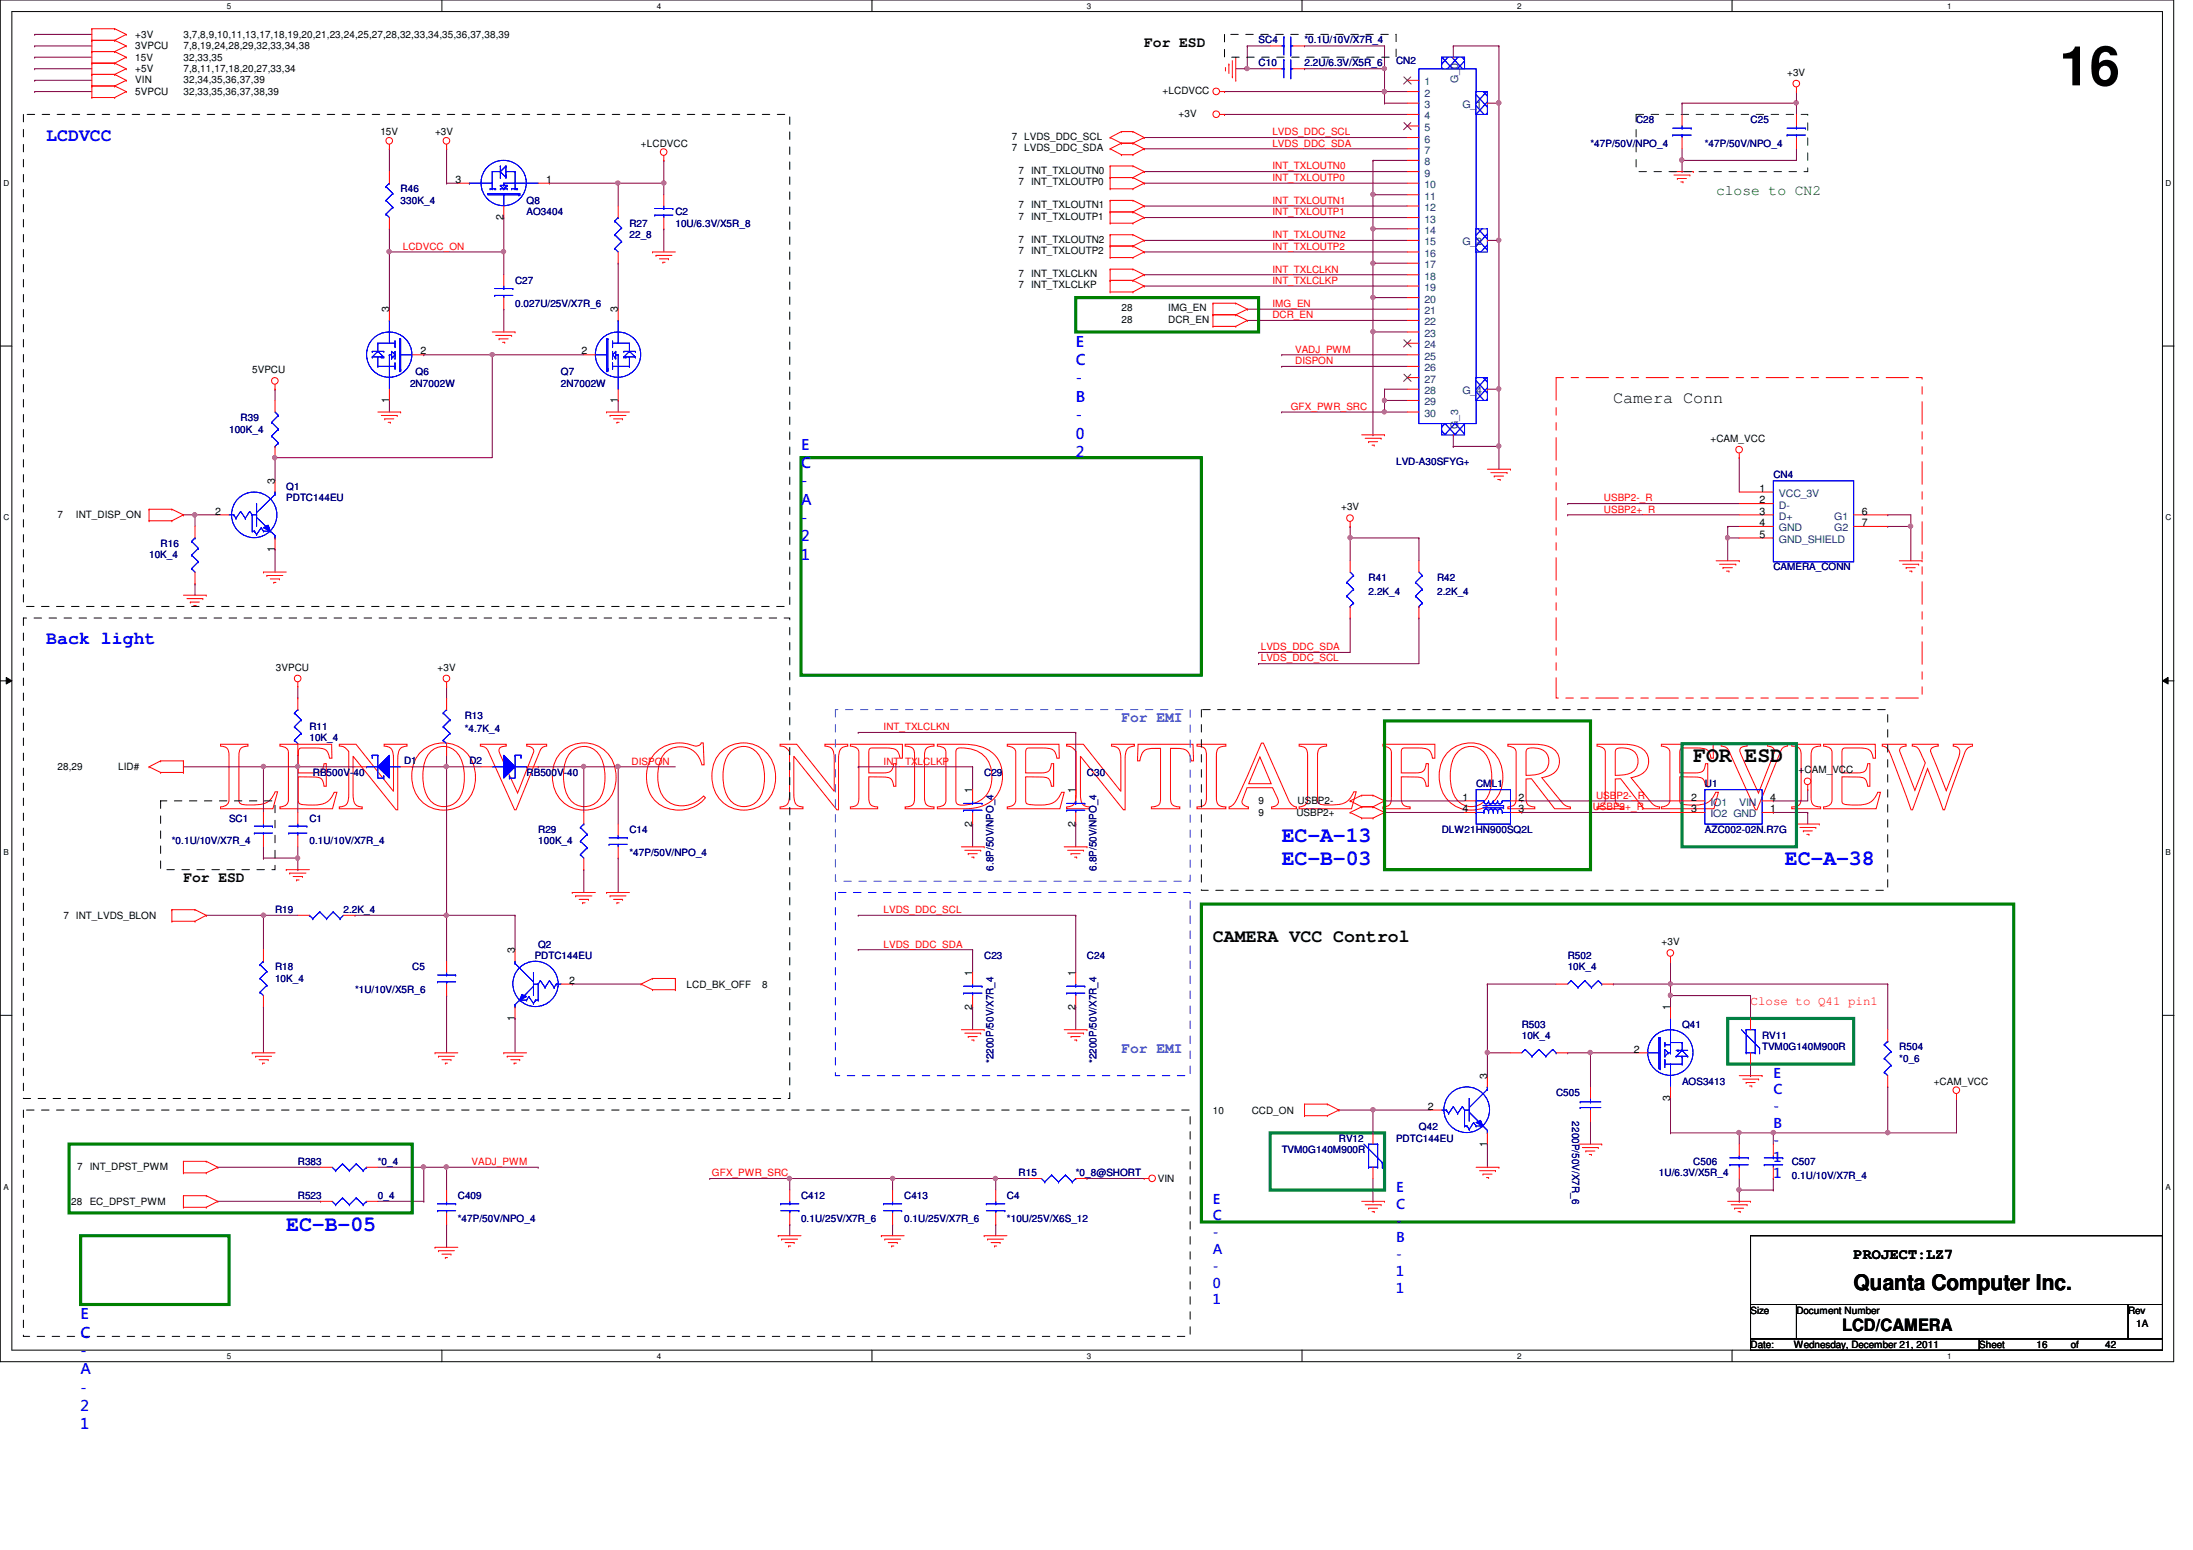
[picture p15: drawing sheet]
<svg xmlns="http://www.w3.org/2000/svg" width="297mm" height="210mm" viewBox="0 0 297 210" stroke-linecap="round" stroke-linejoin="round" font-family="sans-serif">
<defs><g id="words">
<text font-size="13.2" fill="#f00" x="29.7" y="109.5">LENOVO CONFIDENTIAL FOR REVIEW</text>
<text font-size="7.4" x="278.9" y="11.6">16</text>
<g font-size="2.9">
<text x="229.4" y="103.1">FOR ESD</text>
<text x="251.1" y="174.7">Quanta Computer Inc.</text>
</g>
<g font-size="2.9" fill="#00f">
<text x="173.6" y="114">EC-A-13</text>
<text x="173.6" y="117.1">EC-B-03</text>
<text x="241.8" y="117.1">EC-A-38</text>
<text x="38.8" y="166.7">EC-B-05</text>
</g>
<g font-size="2.5" fill="#00f">
<text x="6.3" y="19.1">LCDVCC</text>
<text x="6.3" y="87.2">Back light</text>
</g>
<text font-size="2.5" x="164.3" y="127.5">CAMERA VCC Control</text>
<g font-size="2.3">
<text x="218.5" y="54.6">Camera Conn</text>
<text x="249.5" y="180.3">LCD/CAMERA</text>
</g>
<g font-size="2">
<text x="155" y="6.3">For ESD</text>
<text x="24.8" y="119.4">For ESD</text>
<text x="251.1" y="170.6">PROJECT:LZ7</text>
</g>
<text font-size="2" fill="#004000" x="232.4" y="26.4">close to CN2</text>
<g font-size="2" fill="#00f">
<text x="145.7" y="46.9">E</text>
<text x="145.7" y="49.4">C</text>
<text x="145.7" y="51.9">-</text>
<text x="145.7" y="54.4">B</text>
<text x="145.7" y="56.9">-</text>
<text x="145.7" y="59.4">0</text>
<text x="108.5" y="60.9">E</text>
<text x="108.5" y="63.4">C</text>
<text x="108.5" y="65.8">-</text>
<text x="145.7" y="61.9">2</text>
<text x="108.5" y="68.3">A</text>
<text x="108.5" y="70.8">-</text>
<text x="108.5" y="73.3">2</text>
<text x="108.5" y="75.8">1</text>
<text x="10.9" y="178.6">E</text>
<text x="10.9" y="181.1">C</text>
<text x="10.9" y="183.6">-</text>
<text x="10.9" y="186.1">A</text>
<text x="10.9" y="188.6">-</text>
<text x="10.9" y="191.1">2</text>
<text x="10.9" y="193.6">1</text>
</g>
<g font-size="2" fill="#0080ff">
<text x="151.9" y="97.7">For EMI</text>
<text x="151.9" y="142.7">For EMI</text>
</g>
<g font-size="1.8" fill="#00f">
<text x="240.2" y="145.9">E</text>
<text x="240.2" y="148.2">C</text>
<text x="240.2" y="150.5">-</text>
<text x="240.2" y="152.7">B</text>
<text x="240.2" y="155">-</text>
<text x="189.1" y="161.4">E</text>
<text x="240.2" y="157.3">1</text>
<text x="240.2" y="159.6">1</text>
<text x="164.3" y="163">E</text>
<text x="164.3" y="165.3">C</text>
<text x="164.3" y="167.5">-</text>
<text x="189.1" y="163.7">C</text>
<text x="189.1" y="166">-</text>
<text x="164.3" y="169.8">A</text>
<text x="164.3" y="172.1">-</text>
<text x="189.1" y="168.2">B</text>
<text x="189.1" y="170.5">-</text>
<text x="189.1" y="172.8">1</text>
<text x="164.3" y="174.4">0</text>
<text x="164.3" y="176.6">1</text>
<text x="189.1" y="175.1">1</text>
</g>
<text font-size="1.7" fill="#f00" x="237.1" y="136.1">Close to Q41 pin1</text>
<g font-size="1.4">
<text x="18.3" y="5.1">+3V</text>
<text x="24.8" y="5.1">3,7,8,9,10,11,13,17,18,19,20,21,23,24,25,27,28,32,33,34,35,36,37,38,39</text>
<text x="18.3" y="8.2">15V</text>
<text x="18.3" y="9.8">+5V</text>
<text x="18.3" y="6.7">3VPCU</text>
<text x="18.3" y="11.3">VIN</text>
<text x="24.8" y="11.3">32,34,35,36,37,39</text>
<text x="24.8" y="8.2">32,33,35</text>
<text x="24.8" y="6.7">7,8,19,24,28,29,32,33,34,38</text>
<text x="24.8" y="9.8">7,8,11,17,18,20,27,33,34</text>
<text x="242.1" y="10.2">+3V</text>
<text x="18.3" y="12.9">5VPCU</text>
<text x="24.8" y="12.9">32,33,35,36,37,38,39</text>
<text x="157.5" y="12.7">+LCDVCC</text>
<text x="159.6" y="15.8">+3V</text>
<text x="51.5" y="18.3">15V</text>
<text x="58.9" y="18.3">+3V</text>
<text x="86.8" y="19.9">+LCDVCC</text>
<text x="137" y="20.4">7 LVDS_DDC_SDA</text>
<text x="137" y="18.9">7 LVDS_DDC_SCL</text>
<text x="138" y="23.5">7 INT_TXLOUTN0</text>
<text x="61.7" y="24.8">3</text>
<text x="68.2" y="29.8" transform="rotate(-90 68.2 29.8)">2</text>
<text x="74" y="24.8">1</text>
<text x="138" y="25.1">7 INT_TXLOUTP0</text>
<text x="138" y="28.2">7 INT_TXLOUTN1</text>
<text x="138" y="29.8">7 INT_TXLOUTP1</text>
<text x="138" y="32.9">7 INT_TXLOUTN2</text>
<text x="138" y="34.4">7 INT_TXLOUTP2</text>
<text x="138" y="37.5">7 INT_TXLCLKN</text>
<text x="138" y="39">7 INT_TXLCLKP</text>
<text x="52.7" y="42.3" transform="rotate(-90 52.7 42.3)">3</text>
<text x="83.7" y="42.3" transform="rotate(-90 83.7 42.3)">3</text>
<text x="151.9" y="42.2">28</text>
<text x="151.9" y="43.7">28</text>
<text x="158.2" y="42.2">IMG_EN</text>
<text x="158.2" y="43.7">DCR_EN</text>
<text x="34.2" y="50.5">5VPCU</text>
<text x="56.9" y="48">2</text>
<text x="78.8" y="48">2</text>
<text x="52.7" y="54.6" transform="rotate(-90 52.7 54.6)">1</text>
<text x="83.7" y="54.6" transform="rotate(-90 83.7 54.6)">1</text>
<text x="231.7" y="59.8">+CAM_VCC</text>
<text x="37.2" y="65.5" transform="rotate(-90 37.2 65.5)">3</text>
<text x="7.8" y="70.2">7</text>
<text x="10.3" y="70.2">INT_DISP_ON</text>
<text x="29.2" y="69.7">2</text>
<text x="181.6" y="69.1">+3V</text>
<text x="238.3" y="66.6">1</text>
<text x="238.3" y="68.2">2</text>
<text x="238.3" y="69.7">3</text>
<text x="238.3" y="71.2">4</text>
<text x="252.2" y="69.7">6</text>
<text x="252.2" y="71.2">7</text>
<text x="37.2" y="74.8" transform="rotate(-90 37.2 74.8)">1</text>
<text x="238.3" y="72.8">5</text>
<text x="37.4" y="90.8">3VPCU</text>
<text x="59.3" y="90.8">+3V</text>
<text x="7.8" y="104.3">28,29</text>
<text x="16" y="104.3">LID#</text>
<text x="131.7" y="107.4" transform="rotate(-90 131.7 107.4)">1</text>
<text x="145.7" y="107.4" transform="rotate(-90 145.7 107.4)">1</text>
<text x="243.6" y="104.7">+CAM_VCC</text>
<text x="131.7" y="111.9" transform="rotate(-90 131.7 111.9)">2</text>
<text x="145.7" y="111.9" transform="rotate(-90 145.7 111.9)">2</text>
<text x="170.5" y="108.9">9</text>
<text x="170.5" y="110.5">9</text>
<text x="175.6" y="110.5">USBP2+</text>
<text x="175.8" y="108.9">USBP2-</text>
<text x="198.1" y="108.4">1</text>
<text x="198.1" y="110">4</text>
<text x="205.7" y="110">3</text>
<text x="205.7" y="108.4">2</text>
<text x="229.1" y="108.4">2</text>
<text x="229.1" y="110">3</text>
<text x="239.8" y="108.4">4</text>
<text x="239.8" y="110">1</text>
<text x="8.6" y="124.4">7 INT_LVDS_BLON</text>
<text x="69.7" y="129.1" transform="rotate(-90 69.7 129.1)">3</text>
<text x="225" y="128">+3V</text>
<text x="77.1" y="133.2">2</text>
<text x="93" y="133.7">LCD_BK_OFF</text>
<text x="103.2" y="133.7">8</text>
<text x="131.7" y="136.7" transform="rotate(-90 131.7 136.7)">2</text>
<text x="131.7" y="132.2" transform="rotate(-90 131.7 132.2)">1</text>
<text x="145.7" y="136.7" transform="rotate(-90 145.7 136.7)">2</text>
<text x="145.7" y="132.2" transform="rotate(-90 145.7 132.2)">1</text>
<text x="226.2" y="136.8" transform="rotate(-90 226.2 136.8)">1</text>
<text x="69.7" y="138.3" transform="rotate(-90 69.7 138.3)">1</text>
<text x="221.3" y="142.5">2</text>
<text x="201.4" y="146.1" transform="rotate(-90 201.4 146.1)">3</text>
<text x="226.2" y="149.1" transform="rotate(-90 226.2 149.1)">3</text>
<text x="261.9" y="146.9">+CAM_VCC</text>
<text x="164.3" y="150.9">10</text>
<text x="169.5" y="150.9">CCD_ON</text>
<text x="193.4" y="150.3">2</text>
<text x="201.4" y="155.3" transform="rotate(-90 201.4 155.3)">1</text>
<text x="10.5" y="158.5">7 INT_DPST_PWM</text>
<text x="156.8" y="160.1">VIN</text>
<text x="9.6" y="163.2">28</text>
<text x="12.1" y="163.2">EC_DPST_PWM</text>
<text x="237.1" y="177.9">Size</text>
<text x="243.3" y="177.9">Document Number</text>
<text x="288.2" y="177.9">Rev</text>
<text x="289.3" y="179.7">1A</text>
<text x="237.1" y="182.5">Date:</text>
<text x="243" y="182.5">Wednesday, December 21, 2011</text>
<text x="268.1" y="182.5">Sheet</text>
<text x="275.8" y="182.5">16</text>
<text x="280.5" y="182.5">of</text>
<text x="285.2" y="182.5">42</text>
</g>
<g font-size="1.4" fill="#000080">
<text x="170.5" y="5.9">SC4</text>
<text x="176.7" y="5.9">*0.1U/10V/X7R_4</text>
<text x="170.5" y="9">C10</text>
<text x="176.7" y="9">2.2U/6.3V/X5R_6</text>
<text x="189.1" y="8.7">CN2</text>
<text x="221.6" y="16.7">C28</text>
<text x="237.1" y="16.7">C25</text>
<text x="215.4" y="19.9">*47P/50V/NPO_4</text>
<text x="230.9" y="19.9">*47P/50V/NPO_4</text>
<text x="54.3" y="26">R46</text>
<text x="54.3" y="27.6">330K_4</text>
<text x="71.3" y="27.6">Q8</text>
<text x="71.3" y="29.1">AO3404</text>
<text x="91.5" y="29.1">C2</text>
<text x="85.3" y="30.7">R27</text>
<text x="85.3" y="32.2">22_8</text>
<text x="91.5" y="30.7">10U/6.3V/X5R_8</text>
<text x="69.8" y="38.4">C27</text>
<text x="69.8" y="41.5">0.027U/25V/X7R_6</text>
<text x="55.5" y="52.4">2N7002W</text>
<text x="56.3" y="50.8">Q6</text>
<text x="76" y="50.8">Q7</text>
<text x="76" y="52.4">2N7002W</text>
<text x="31" y="58.6">100K_4</text>
<text x="32.6" y="57">R39</text>
<text x="189.1" y="62.9">LVD-A30SFYG+</text>
<text x="240.2" y="64.8">CN4</text>
<text x="38.8" y="66.3">Q1</text>
<text x="38.8" y="67.9">PDTC144EU</text>
<text x="20.2" y="75.6">10K_4</text>
<text x="21.8" y="74.1">R16</text>
<text x="240.2" y="77.2">CAMERA_CONN</text>
<text x="185.4" y="78.7">R41</text>
<text x="185.4" y="80.6">2.2K_4</text>
<text x="194.6" y="78.7">R42</text>
<text x="194.6" y="80.6">2.2K_4</text>
<text x="41.9" y="98.8">R11</text>
<text x="41.9" y="100.4">10K_4</text>
<text x="62.9" y="97.3">R13</text>
<text x="62.9" y="99.2">*4.7K_4</text>
<text x="42.4" y="105.1">RB500V-40</text>
<text x="54.7" y="103.5">D1</text>
<text x="63.6" y="103.5">D2</text>
<text x="71.3" y="105.1">RB500V-40</text>
<text x="133.3" y="105.1">C29</text>
<text x="147.2" y="105.1">C30</text>
<text x="199.9" y="106.6">CML1</text>
<text x="230.9" y="106.6">U1</text>
<text x="31" y="111.3">SC1</text>
<text x="41.9" y="111.3">C1</text>
<text x="72.9" y="112.8">R29</text>
<text x="85.3" y="112.8">C14</text>
<text x="195.3" y="112.8">DLW21HN900SQ2L</text>
<text x="230.9" y="112.8">AZC002-02N.R7G</text>
<text x="23.3" y="114.3">*0.1U/10V/X7R_4</text>
<text x="41.9" y="114.3">0.1U/10V/X7R_4</text>
<text x="72.9" y="114.3">100K_4</text>
<text x="85.3" y="115.9">*47P/50V/NPO_4</text>
<text x="134.6" y="117.9" transform="rotate(-90 134.6 117.9)">6.8P/50V/NPO_4</text>
<text x="148.5" y="117.9" transform="rotate(-90 148.5 117.9)">6.8P/50V/NPO_4</text>
<text x="37.3" y="123.7">R19</text>
<text x="46.5" y="123.7">2.2K_4</text>
<text x="37.3" y="131.4">R18</text>
<text x="55.8" y="131.4">C5</text>
<text x="72.4" y="129.8">PDTC144EU</text>
<text x="72.9" y="128.3">Q2</text>
<text x="133.3" y="129.8">C23</text>
<text x="147.2" y="129.8">C24</text>
<text x="212.3" y="129.8">R502</text>
<text x="212.3" y="131.4">10K_4</text>
<text x="37.3" y="132.9">10K_4</text>
<text x="48.1" y="134.5">*1U/10V/X5R_6</text>
<text x="134.6" y="144" transform="rotate(-90 134.6 144)">*2200P/50V/X7R_4</text>
<text x="148.5" y="144" transform="rotate(-90 148.5 144)">*2200P/50V/X7R_4</text>
<text x="206.1" y="139.1">R503</text>
<text x="206.1" y="140.7">10K_4</text>
<text x="227.8" y="139.1">Q41</text>
<text x="238.7" y="140.7">RV11</text>
<text x="238.7" y="142.2">TVM0G140M900R</text>
<text x="257.3" y="142.2">R504</text>
<text x="257.3" y="143.8">*0_6</text>
<text x="210.8" y="148.4">C505</text>
<text x="227.8" y="146.9">AOS3413</text>
<text x="181.4" y="154.6">RV12</text>
<text x="189.1" y="154.6">PDTC144EU</text>
<text x="192.2" y="153.1">Q42</text>
<text x="212.9" y="151.8" transform="rotate(90 212.9 151.8)">2200P/50V/X7R_6</text>
<text x="40.3" y="157.7">R383</text>
<text x="51.2" y="157.7">*0_4</text>
<text x="138" y="159.3">R15</text>
<text x="145.7" y="159.3">*0_8@SHORT</text>
<text x="173.6" y="156.2">TVM0G140M900R</text>
<text x="224.7" y="159.3">1U/6.3V/X5R_4</text>
<text x="229.4" y="157.7">C506</text>
<text x="242.7" y="157.7">C507</text>
<text x="242.7" y="159.6">0.1U/10V/X7R_4</text>
<text x="40.3" y="162.4">R523</text>
<text x="51.2" y="162.4">0_4</text>
<text x="62" y="162.4">C409</text>
<text x="62" y="165.5">*47P/50V/NPO_4</text>
<text x="108.5" y="162.4">C412</text>
<text x="108.5" y="165.5">0.1U/25V/X7R_6</text>
<text x="122.5" y="162.4">C413</text>
<text x="122.5" y="165.5">0.1U/25V/X7R_6</text>
<text x="136.4" y="162.4">C4</text>
<text x="136.4" y="165.5">*10U/25V/X6S_12</text>
</g>
<g font-size="1.4" fill="#004080">
<text x="193" y="11.6">1</text>
<text x="197.5" y="11.2" transform="rotate(-90 197.5 11.2)">G_0</text>
<text x="193" y="14.6">3</text>
<text x="193" y="17.7">5</text>
<text x="193" y="13.1">2</text>
<text x="193" y="16.2">4</text>
<text x="198.1" y="14.6">G_1</text>
<text x="193" y="20.8">7</text>
<text x="193" y="23.9">9</text>
<text x="193" y="19.3">6</text>
<text x="193" y="22.4">8</text>
<text x="193" y="27.1">11</text>
<text x="193" y="25.5">10</text>
<text x="193" y="28.6">12</text>
<text x="193" y="30.1">13</text>
<text x="193" y="33.2">15</text>
<text x="193" y="31.7">14</text>
<text x="193" y="34.8">16</text>
<text x="198.1" y="33.2">G_2</text>
<text x="193" y="36.3">17</text>
<text x="193" y="39.4">19</text>
<text x="193" y="37.9">18</text>
<text x="193" y="41">20</text>
<text x="193" y="42.5">21</text>
<text x="193" y="45.6">23</text>
<text x="193" y="44.1">22</text>
<text x="193" y="47.2">24</text>
<text x="193" y="48.7">25</text>
<text x="193" y="51.8">27</text>
<text x="193" y="50.3">26</text>
<text x="193" y="53.4">28</text>
<text x="198.1" y="53.4">G_4</text>
<text x="193" y="54.9">29</text>
<text x="193" y="56.5">30</text>
<text x="197.5" y="58.1" transform="rotate(-90 197.5 58.1)">G_3</text>
<text x="241" y="67.3">VCC_3V</text>
<text x="241" y="68.9">D-</text>
<text x="241" y="70.4">D+</text>
<text x="241" y="72">GND</text>
<text x="248.5" y="70.4">G1</text>
<text x="248.5" y="72">G2</text>
<text x="241" y="73.5">GND_SHIELD</text>
<text x="231.7" y="109.1">IO1</text>
<text x="231.7" y="110.7">IO2 GND</text>
<text x="235.6" y="109.1">VIN</text>
</g>
<g font-size="1.4" fill="#f00">
<text x="172.3" y="18.3">LVDS_DDC_SCL</text>
<text x="172.3" y="19.9">LVDS_DDC_SDA</text>
<text x="172.3" y="22.9">INT_TXLOUTN0</text>
<text x="172.3" y="24.5">INT_TXLOUTP0</text>
<text x="172.3" y="29.2">INT_TXLOUTP1</text>
<text x="172.3" y="27.6">INT_TXLOUTN1</text>
<text x="54.6" y="33.8">LCDVCC_ON</text>
<text x="172.3" y="33.8">INT_TXLOUTP2</text>
<text x="172.3" y="32.3">INT_TXLOUTN2</text>
<text x="172.3" y="38.4">INT_TXLCLKP</text>
<text x="172.3" y="36.9">INT_TXLCLKN</text>
<text x="172.3" y="41.6">IMG_EN</text>
<text x="172.3" y="43.1">DCR_EN</text>
<text x="175.4" y="47.8">VADJ_PWM</text>
<text x="175.4" y="49.3">DISPON</text>
<text x="174.8" y="55.5">GFX_PWR_SRC</text>
<text x="217.3" y="67.9">USBP2-_R</text>
<text x="217.3" y="69.4">USBP2+_R</text>
<text x="170.8" y="89.6">LVDS_DDC_SCL</text>
<text x="170.8" y="88.1">LVDS_DDC_SDA</text>
<text x="119.7" y="98.9">INT_TXLCLKN</text>
<text x="85.6" y="103.5">DISPON</text>
<text x="119.7" y="103.5">INT_TXLCLKP</text>
<text x="215.7" y="109.7">USBP2+_R</text>
<text x="216.2" y="108.2">USBP2-_R</text>
<text x="119.7" y="123.7">LVDS_DDC_SCL</text>
<text x="119.7" y="128.3">LVDS_DDC_SDA</text>
<text x="63.9" y="157.8">VADJ_PWM</text>
<text x="96.4" y="159.3">GFX_PWR_SRC</text>
</g>
<g font-size="1.1">
<text x="30.7" y="1.2">5</text>
<text x="89" y="1.2">4</text>
<text x="147.2" y="1.2">3</text>
<text x="205.5" y="1.2">2</text>
<text x="263.7" y="1.2">1</text>
<text x=".5" y="25.2">D</text>
<text x="293.3" y="25.2">D</text>
<text x=".5" y="70.5">C</text>
<text x="293.3" y="70.5">C</text>
<text x=".5" y="115.8">B</text>
<text x="293.3" y="115.8">B</text>
<text x=".5" y="161.1">A</text>
<text x="293.3" y="161.1">A</text>
<text x="30.7" y="184">5</text>
<text x="89" y="184">4</text>
<text x="147.2" y="184">3</text>
<text x="205.5" y="184">2</text>
<text x="263.7" y="184">1</text>
</g>
</g></defs>
<path d="M0 0h294.4v184.4h-294.4zM1.6 1.6h291.3v181.2h-291.3z" fill="none" stroke="#000" stroke-width=".14"/>
<g fill="#fff">
<path d="M30.7 .2h.6v1.2h-.6z"/>
<path d="M30.7 183h.6v1.2h-.6z"/>
</g>
<path d="M59.9 0v1.6M59.9 182.8v1.6" fill="none" stroke="#000" stroke-width=".14"/>
<g fill="#fff">
<path d="M89 .2h.6v1.2h-.6z"/>
<path d="M89 183h.6v1.2h-.6z"/>
</g>
<path d="M118.1 0v1.6M118.1 182.8v1.6" fill="none" stroke="#000" stroke-width=".14"/>
<g fill="#fff">
<path d="M147.2 .2h.6v1.2h-.6z"/>
<path d="M147.2 183h.6v1.2h-.6z"/>
</g>
<path d="M176.4 0v1.6M176.4 182.8v1.6" fill="none" stroke="#000" stroke-width=".14"/>
<g fill="#fff">
<path d="M205.5 .2h.6v1.2h-.6z"/>
<path d="M205.5 183h.6v1.2h-.6z"/>
</g>
<path d="M234.6 0v1.6M234.6 182.8v1.6" fill="none" stroke="#000" stroke-width=".14"/>
<g fill="#fff">
<path d="M263.7 .2h.6v1.2h-.6z"/>
<path d="M263.7 183h.6v1.2h-.6z"/>
<path d="M.5 24.2h.7v1.2h-.7z"/>
<path d="M293.3 24.2h.8v1.2h-.8z"/>
<path d="M.5 69.5h.7v1.2h-.7z"/>
<path d="M293.3 69.5h.8v1.2h-.8z"/>
</g>
<path d="M0 46.9h1.6M292.9 46.9h1.6" fill="none" stroke="#000" stroke-width=".14"/>
<g fill="#fff">
<path d="M.5 114.9h.7v1.1h-.7z"/>
<path d="M293.3 114.9h.7v1.1h-.7z"/>
</g>
<path d="M0 92.2h1.6M.8 91.7l.8 .5-.8 .4zM292.9 92.2l.8-.5v.9zM292.9 92.2h1.6" fill="none" stroke="#000" stroke-width=".14"/>
<path d="M.8 91.7l.8 .5-.8 .4zM292.9 92.2l.8-.5v.9z" fill="#000"/>
<g fill="#fff">
<path d="M.5 160.1h.7v1.2h-.7z"/>
<path d="M293.3 160.1h.7v1.2h-.7z"/>
</g>
<path d="M0 137.5h1.6M292.9 137.5h1.6" fill="none" stroke="#000" stroke-width=".14"/>
<path d="M52.7 20.2h.1M52.7 20.2v3M83.7 24.8h.1M83.7 24.8h6.2" fill="none" stroke="#800040" stroke-width=".14"/>
<circle cx="83.7" cy="24.8" r=".29" fill="#f0f"/>
<circle cx="83.7" cy="24.8" r=".29" fill="none" stroke="#f0f" stroke-width=".14"/>
<path d="M68.2 29.5h.1M68.2 29.5v4.6M74.4 24.8h.1M74.4 24.8h9.3M83.7 35.6h.1M83.7 24.8h.1M83.7 24.8v3.1M83.7 35.6v6.3M89.9 24.8h.1M89.9 24.8v1.6M68.2 41.9h.1M68.2 41.9v3.1" fill="none" stroke="#800040" stroke-width=".14"/>
<circle cx="89.9" cy="24.8" r=".29" fill="#f0f"/>
<circle cx="89.9" cy="24.8" r=".29" fill="none" stroke="#f0f" stroke-width=".14"/>
<path d="M52.7 31h.1M52.7 31v3.1M89.9 31h.1M89.9 31v3.1M37.3 62h.1M37.3 62h29.4" fill="none" stroke="#800040" stroke-width=".14"/>
<circle cx="37.2" cy="62" r=".3" fill="#f0f"/>
<circle cx="37.2" cy="62" r=".3" fill="none" stroke="#f0f" stroke-width=".14"/>
<path d="M52.7 34.1h.1M52.7 34.1h15.5" fill="none" stroke="#800040" stroke-width=".14"/>
<circle cx="68.2" cy="34.1" r=".3" fill="#f0f"/>
<circle cx="68.2" cy="34.1" r=".3" fill="none" stroke="#f0f" stroke-width=".14"/>
<path d="M52.7 34.1h.1M52.7 34.1v7.8" fill="none" stroke="#800040" stroke-width=".14"/>
<circle cx="52.7" cy="34.1" r=".3" fill="#f0f"/>
<circle cx="52.7" cy="34.1" r=".3" fill="none" stroke="#f0f" stroke-width=".14"/>
<path d="M68.2 34.1h.1M68.2 34.1v3.1M37.3 52.7h.1M37.3 52.7v1.5M57.4 48h.1M57.4 48h21.7M66.7 48h.1M66.7 48v14" fill="none" stroke="#800040" stroke-width=".14"/>
<circle cx="66.7" cy="48" r=".29" fill="#f0f"/>
<circle cx="66.7" cy="48" r=".29" fill="none" stroke="#f0f" stroke-width=".14"/>
<path d="M37.3 74.4h.1M37.3 74.4v3.1M83.7 103.8h.1M83.7 103.8v7.8M69.8 137.9h.1M69.8 137.9v4.7M60.5 158.1h.1M60.5 158.1v3.1" fill="none" stroke="#800040" stroke-width=".14"/>
<circle cx="83.7" cy="103.8" r=".3" fill="#f0f"/>
<circle cx="83.7" cy="103.8" r=".3" fill="none" stroke="#f0f" stroke-width=".14"/>
<path d="M79.1 103.8h.1M79.1 103.8h4.6M79.1 103.8v6.2M83.7 116.2h.1M83.7 116.2v4.7" fill="none" stroke="#800040" stroke-width=".14"/>
<circle cx="79" cy="103.8" r=".29" fill="#f0f"/>
<circle cx="79" cy="103.8" r=".29" fill="none" stroke="#f0f" stroke-width=".14"/>
<path d="M40.3 103.8h.1M40.3 103.8h7.8M40.3 103.8v6.2M72.9 103.8h.1M72.9 103.8h6.2" fill="none" stroke="#800040" stroke-width=".14"/>
<circle cx="40.3" cy="103.8" r=".29" fill="#f0f"/>
<circle cx="40.3" cy="103.8" r=".29" fill="none" stroke="#f0f" stroke-width=".14"/>
<path d="M40.3 94.5h.1M40.3 93v1.5M40.3 116.2h.1M40.3 114.7v1.5" fill="none" stroke="#800040" stroke-width=".14"/>
<circle cx="40.3" cy="116.2" r=".29" fill="#f0f"/>
<circle cx="40.3" cy="116.2" r=".29" fill="none" stroke="#f0f" stroke-width=".14"/>
<path d="M60.5 103.8h.1M60.5 103.8v20.2" fill="none" stroke="#800040" stroke-width=".14"/>
<circle cx="60.4" cy="123.9" r=".3" fill="#f0f"/>
<circle cx="60.4" cy="123.9" r=".3" fill="none" stroke="#f0f" stroke-width=".14"/>
<circle cx="60.4" cy="103.8" r=".3" fill="#f0f"/>
<circle cx="60.4" cy="103.8" r=".3" fill="none" stroke="#f0f" stroke-width=".14"/>
<path d="M35.7 103.8h.1M35.7 103.8h4.6" fill="none" stroke="#800040" stroke-width=".14"/>
<circle cx="35.7" cy="103.8" r=".3" fill="#f0f"/>
<circle cx="35.7" cy="103.8" r=".3" fill="none" stroke="#f0f" stroke-width=".14"/>
<path d="M35.7 124h.1M35.7 124h4.6M35.7 124v4.6" fill="none" stroke="#800040" stroke-width=".14"/>
<circle cx="35.7" cy="123.9" r=".3" fill="#f0f"/>
<circle cx="35.7" cy="123.9" r=".3" fill="none" stroke="#f0f" stroke-width=".14"/>
<g fill="none" stroke="#800040" stroke-width=".14">
<path d="M52.7 54.2h.1M52.7 54.2v1.6M24.8 69.7h.1M24.8 69.7h1.6M26.4 69.7h.1M26.4 69.7v1.6M60.5 94.5h.1M60.5 93v1.5M40.3 103.8h.1M40.3 102.3v1.5M55.8 103.8h.1M55.8 103.8h9.3"/>
<path d="M60.5 103.8h.1M60.5 102.3v1.5M79.1 117.8h.1M79.1 117.8v3.1M83.7 103.8h.1M83.7 103.8h7.8M35.7 136.4h.1M35.7 136.4v6.2M48.1 124h.1M48.1 124h21.7M60.5 124h.1M60.5 134.8h.1"/>
<path d="M60.5 124v6.2M60.5 134.8v7.8M69.8 124h.1M69.8 124v4.6M77.5 133.3h.1M77.5 133.3h9.3M120.9 159.6h.1M120.9 159.6v1.6M120.9 159.6h14M60.5 165.8h.1M60.5 165.8v3.1M120.9 165.8h.1"/>
<path d="M120.9 165.8v1.5"/>
</g>
<circle cx="134.8" cy="159.6" r=".3" fill="#f0f"/>
<circle cx="134.8" cy="159.6" r=".3" fill="none" stroke="#f0f" stroke-width=".14"/>
<path d="M96.1 159.6h.1M96.1 159.6h24.8M107 159.6h.1M107 159.6v1.6M134.9 159.6h.1M134.9 159.6h4.6M134.9 159.6v1.6M107 165.8h.1M107 165.8v1.5M134.9 165.8h.1M134.9 165.8v1.5" fill="none" stroke="#800040" stroke-width=".14"/>
<circle cx="120.9" cy="159.6" r=".3" fill="#f0f"/>
<circle cx="120.9" cy="159.6" r=".3" fill="none" stroke="#f0f" stroke-width=".14"/>
<circle cx="106.9" cy="159.6" r=".3" fill="#f0f"/>
<circle cx="106.9" cy="159.6" r=".3" fill="none" stroke="#f0f" stroke-width=".14"/>
<g fill="none" stroke="#800040" stroke-width=".14">
<path d="M4.7 7.7h.1M4.7 9.3h.1M4.7 4.7h.1M4.7 6.2h.1M4.7 10.9h.1M4.7 12.4h.1M4.7 7.7h7.7M4.7 9.3h7.7M4.7 4.7h7.7M4.7 6.2h7.7M4.7 10.9h7.7M4.7 12.4h7.7"/>
<path d="M60.5 24.8h.1M60.5 20.2h.1M60.5 24.8h1.5M60.5 20.2v4.6M89.9 21.7h.1M89.9 21.7v3.1M26.4 69.7h.1M26.4 69.7h3.1M116.2 99.2h.1M116.2 99.2h29.5M145.7 99.2h.1M145.7 99.2v7.7"/>
<path d="M24.8 103.8h.1M24.8 103.8h10.9v6.2M35.7 110h.1M35.7 116.2h.1M35.7 114.7v1.5M35.7 116.2h4.6v1.6M40.3 117.8h.1M116.2 103.8h.1M116.2 103.8h15.5M131.7 103.8h.1M131.7 111.6h.1M131.7 103.8v3.1"/>
<path d="M131.7 111.6v3.1M145.7 111.6h.1M145.7 111.6v3.1M187.5 108.5h.1M187.5 110h.1M187.5 110h10.9M187.5 108.5h10.9M206.1 110h.1M206.1 108.5h.1M206.1 110h20.2M206.1 108.5h20.2M240.2 110h.1"/>
<path d="M240.2 108.5h.1M240.2 110h4.7M244.9 110h.1M244.9 106.9h.1M244.9 106.9v1.6h-4.7M244.9 110v1.6M116.2 124h.1M116.2 128.6h.1M116.2 124h29.5M116.2 128.6h15.5M131.7 136.4h.1M131.7 128.6h.1"/>
<path d="M131.7 128.6v3.1M131.7 136.4v3M145.7 124h.1M145.7 136.4h.1M145.7 124v7.7M145.7 136.4v3M147.2 159.6h.1M147.2 159.6h7.8"/>
</g>
<circle cx="26.4" cy="69.7" r=".3" fill="#f0f"/>
<circle cx="26.4" cy="69.7" r=".3" fill="none" stroke="#f0f" stroke-width=".14"/>
<path d="M227.8 21.7h.1M243.3 20.2h.1M243.3 20.2v1.5h-15.5M27.9 124h.1M27.9 124h7.8M29.5 158.1h.1M29.5 158.1h13.9" fill="none" stroke="#800040" stroke-width=".14"/>
<circle cx="227.8" cy="21.7" r=".3" fill="#f0f"/>
<circle cx="227.8" cy="21.7" r=".3" fill="none" stroke="#f0f" stroke-width=".14"/>
<path d="M227.8 14h.1M227.8 14v1.5M227.8 14h15.5M243.3 14h.1M243.3 14v1.5M227.8 23.2h.1M227.8 21.7v1.5" fill="none" stroke="#800040" stroke-width=".14"/>
<circle cx="243.3" cy="13.9" r=".3" fill="#f0f"/>
<circle cx="243.3" cy="13.9" r=".3" fill="none" stroke="#f0f" stroke-width=".14"/>
<path d="M168.9 9.3h.1M168.9 9.3h3.1M187.5 14h.1M187.5 14h3.1M243.3 12.4h.1M243.3 12.4v1.6M227.8 21.7h.1M227.8 20.2v1.5M173.6 48h.1M173.6 48h17" fill="none" stroke="#800040" stroke-width=".14"/>
<circle cx="168.9" cy="9.3" r=".29" fill="#f0f"/>
<circle cx="168.9" cy="9.3" r=".29" fill="none" stroke="#f0f" stroke-width=".14"/>
<path d="M176.7 9.3h.1M176.7 9.3h10.8" fill="none" stroke="#800040" stroke-width=".14"/>
<circle cx="187.5" cy="9.3" r=".29" fill="#f0f"/>
<circle cx="187.5" cy="9.3" r=".29" fill="none" stroke="#f0f" stroke-width=".14"/>
<g fill="none" stroke="#800040" stroke-width=".14">
<path d="M165.9 12.4h.1M167.4 9.3h1.5M168.9 6.2h.1M168.9 9.3h.1M168.9 6.2h3.1M168.9 6.2v3.1M176.7 6.2h.1M176.7 6.2h10.8M187.5 9.3h.1M187.5 6.2h.1M187.5 6.2v6.2h-21.6M186 45h.1"/>
<path d="M186 40.3v4.7"/>
</g>
<circle cx="186" cy="44.9" r=".3" fill="#f0f"/>
<circle cx="186" cy="44.9" r=".3" fill="none" stroke="#f0f" stroke-width=".14"/>
<g fill="none" stroke="#800040" stroke-width=".14">
<path d="M165.9 15.5h.1M165.9 15.5h24.7M187.5 12.4h.1M187.5 12.4v1.6M186 21.7h.1M186 21.7h4.6M173.6 49.6h.1M173.6 49.6h17M186 45h.1M186 58.9h.1M186 45h4.6M186 45v13.9"/>
<path d="M196.8 58.9v1.6M203 52.7h.1M203 52.7v7.8h-6.2M196.8 60.5h.1"/>
</g>
<circle cx="187.5" cy="12.4" r=".29" fill="#f0f"/>
<circle cx="187.5" cy="12.4" r=".29" fill="none" stroke="#f0f" stroke-width=".14"/>
<path d="M187.5 12.4h.1M187.5 12.4h3.1" fill="none" stroke="#800040" stroke-width=".14"/>
<circle cx="187.5" cy="12.4" r=".29" fill="#f0f"/>
<circle cx="187.5" cy="12.4" r=".29" fill="none" stroke="#f0f" stroke-width=".14"/>
<path d="M186 26.4h.1M186 21.7v4.7" fill="none" stroke="#800040" stroke-width=".14"/>
<circle cx="186" cy="26.3" r=".3" fill="#f0f"/>
<circle cx="186" cy="26.3" r=".3" fill="none" stroke="#f0f" stroke-width=".14"/>
<path d="M196.8 6.2h6.2M203 6.2h.1M203 60.5h.1M203 60.5v3" fill="none" stroke="#800040" stroke-width=".14"/>
<circle cx="203" cy="60.4" r=".29" fill="#f0f"/>
<circle cx="203" cy="60.4" r=".29" fill="none" stroke="#f0f" stroke-width=".14"/>
<path d="M187.5 55.8h.1M187.5 55.8h3.1" fill="none" stroke="#800040" stroke-width=".14"/>
<circle cx="187.5" cy="55.8" r=".29" fill="#f0f"/>
<circle cx="187.5" cy="55.8" r=".29" fill="none" stroke="#f0f" stroke-width=".14"/>
<path d="M201.5 14h.1M201.5 14h1.5M187.5 54.2h.1M187.5 54.2h3.1" fill="none" stroke="#800040" stroke-width=".14"/>
<circle cx="187.5" cy="54.2" r=".29" fill="#f0f"/>
<circle cx="187.5" cy="54.2" r=".29" fill="none" stroke="#f0f" stroke-width=".14"/>
<path d="M196.8 6.2h.1M196.8 6.2v1.5M203 14h.1M203 6.2v7.8M173.6 55.8h.1M187.5 54.2h.1M187.5 54.2v1.6h-13.9" fill="none" stroke="#800040" stroke-width=".14"/>
<circle cx="203" cy="13.9" r=".29" fill="#f0f"/>
<circle cx="203" cy="13.9" r=".29" fill="none" stroke="#f0f" stroke-width=".14"/>
<path d="M186 26.4h.1M186 31h.1M186 26.4h4.6M186 26.4v4.6M187.5 52.7h.1M187.5 52.7h3.1M187.5 52.7v1.5M201.5 52.7h1.5M203 52.7h.1" fill="none" stroke="#800040" stroke-width=".14"/>
<circle cx="186" cy="31" r=".3" fill="#f0f"/>
<circle cx="186" cy="31" r=".3" fill="none" stroke="#f0f" stroke-width=".14"/>
<g fill="none" stroke="#800040" stroke-width=".14">
<path d="M155 18.6h.1M155 18.6h35.6M155 20.2h.1M155 23.2h.1M155 24.8h.1M155 29.5h.1M155 27.9h.1M155 34.1h.1M155 20.2h35.6M155 23.2h35.6M155 24.8h35.6M155 29.5h35.6"/>
<path d="M155 27.9h35.6M155 34.1h35.6M186 31h.1M186 35.6h.1M186 31h4.6M186 31v4.6"/>
</g>
<circle cx="186" cy="35.6" r=".3" fill="#f0f"/>
<circle cx="186" cy="35.6" r=".3" fill="none" stroke="#f0f" stroke-width=".14"/>
<path d="M155 32.6h.1M155 38.7h.1M155 37.2h.1M155 32.6h35.6M155 38.7h35.6M155 37.2h35.6M186 35.6h.1M186 35.6h4.6M186 35.6v4.7M186 40.3h.1" fill="none" stroke="#800040" stroke-width=".14"/>
<circle cx="186" cy="40.3" r=".29" fill="#f0f"/>
<circle cx="186" cy="40.3" r=".29" fill="none" stroke="#f0f" stroke-width=".14"/>
<path d="M186 40.3h.1M186 40.3h4.6M182.9 71.3h.1M182.9 72.9h.1M182.9 71.3v4.6" fill="none" stroke="#800040" stroke-width=".14"/>
<circle cx="182.9" cy="72.8" r=".3" fill="#f0f"/>
<circle cx="182.9" cy="72.8" r=".3" fill="none" stroke="#f0f" stroke-width=".14"/>
<g fill="none" stroke="#800040" stroke-width=".14">
<path d="M182.9 72.9h.1M182.9 72.9h9.3M192.2 72.9h.1M192.2 72.9v3M212.3 68.2h.1M212.3 69.7h.1M212.3 68.2h23.3M212.3 69.7h23.3M234 71.3h.1M234 71.3v1.6M255.7 71.3h.1M255.7 71.3h3.1"/>
<path d="M258.8 71.3h.1M258.8 69.7v1.6M170.5 89.9h.1M170.5 88.3h.1M182.9 83.7h.1M182.9 83.7v4.6h-12.4M192.2 83.7h.1M192.2 83.7v6.2h-21.7"/>
</g>
<circle cx="258.8" cy="71.3" r=".29" fill="#f0f"/>
<circle cx="258.8" cy="71.3" r=".29" fill="none" stroke="#f0f" stroke-width=".14"/>
<path d="M234 72.9h.1M234 71.3h.1M234 72.9v3M234 71.3h1.6M234 72.9h1.6M255.7 69.7h.1M255.7 69.7h3.1M258.8 71.3h.1M258.8 71.3v4.6" fill="none" stroke="#800040" stroke-width=".14"/>
<circle cx="234" cy="72.8" r=".29" fill="#f0f"/>
<circle cx="234" cy="72.8" r=".29" fill="none" stroke="#f0f" stroke-width=".14"/>
<path d="M203 32.6h.1M203 32.6v20.1M235.6 62h.1M235.6 62v4.6" fill="none" stroke="#800040" stroke-width=".14"/>
<circle cx="203" cy="52.7" r=".29" fill="#f0f"/>
<circle cx="203" cy="52.7" r=".29" fill="none" stroke="#f0f" stroke-width=".14"/>
<circle cx="203" cy="32.5" r=".29" fill="#f0f"/>
<circle cx="203" cy="32.5" r=".29" fill="none" stroke="#f0f" stroke-width=".14"/>
<path d="M203 14h.1M203 14v18.6h-1.5M201.5 32.6h.1" fill="none" stroke="#800040" stroke-width=".14"/>
<circle cx="203" cy="13.9" r=".29" fill="#f0f"/>
<circle cx="203" cy="13.9" r=".29" fill="none" stroke="#f0f" stroke-width=".14"/>
<path d="M186 150.3h.1M186 150.3h7.7M235.6 159.6v1.6M265 148.8h.1M265 148.8v4.6M235.6 161.2h.1" fill="none" stroke="#800040" stroke-width=".14"/>
<circle cx="235.5" cy="161.1" r=".3" fill="#f0f"/>
<circle cx="235.5" cy="161.1" r=".3" fill="none" stroke="#f0f" stroke-width=".14"/>
<path d="M201.5 133.3h.1M201.5 133.3v9.3M215.4 151.8h.1M215.4 142.6h.1M215.4 142.6v4.6M215.4 151.8v3.1M235.6 153.4h.1M235.6 153.4v1.5M240.2 153.4h.1M240.2 159.6h.1M240.2 153.4v1.5M240.2 159.6v1.6" fill="none" stroke="#800040" stroke-width=".14"/>
<circle cx="215.4" cy="142.5" r=".3" fill="#f0f"/>
<circle cx="215.4" cy="142.5" r=".3" fill="none" stroke="#f0f" stroke-width=".14"/>
<path d="M201.5 142.6h.1M201.5 142.6h3.1M201.5 142.6v3.1M215.4 142.6h.1M215.4 142.6h6.2" fill="none" stroke="#800040" stroke-width=".14"/>
<circle cx="201.5" cy="142.5" r=".3" fill="#f0f"/>
<circle cx="201.5" cy="142.5" r=".3" fill="none" stroke="#f0f" stroke-width=".14"/>
<path d="M201.5 133.3h.1M201.5 133.3h9.3M218.5 133.3h.1M218.5 133.3h7.8M226.3 134.8h.1M226.3 134.8v1.6M201.5 154.9h.1M201.5 154.9v3.2M212.3 142.6h.1M212.3 142.6h3.1M226.3 148.8h.1M226.3 148.8v4.6" fill="none" stroke="#800040" stroke-width=".14"/>
<circle cx="226.2" cy="133.2" r=".29" fill="#f0f"/>
<circle cx="226.2" cy="133.2" r=".29" fill="none" stroke="#f0f" stroke-width=".14"/>
<g fill="none" stroke="#800040" stroke-width=".14">
<path d="M83.7 54.2h.1M83.7 54.2v1.6M168.9 41.9h.1M168.9 43.4h.1M168.9 41.9h21.7M168.9 43.4h21.7M26.4 79h.1M26.4 79v1.6M37.3 62h.1M37.3 62v3.1M226.3 130.2h.1M226.3 133.3h.1"/>
<path d="M226.3 130.2v3.1M226.3 133.3h29.4M255.7 133.3h.1M255.7 133.3v6.1M57.4 158.1h.1M57.4 158.1h15.5M57.4 158.1v4.6M60.5 158.1h.1M72.9 158.1h.1M255.7 147.2h.1M255.7 147.2v6.2M51.2 162.7h6.2"/>
<path d="M57.4 162.7h.1M235.6 162.7h.1M240.2 161.2h.1M240.2 161.2h-4.6v1.5"/>
</g>
<circle cx="57.4" cy="158" r=".3" fill="#f0f"/>
<circle cx="57.4" cy="158" r=".3" fill="none" stroke="#f0f" stroke-width=".14"/>
<circle cx="60.4" cy="158" r=".3" fill="#f0f"/>
<circle cx="60.4" cy="158" r=".3" fill="none" stroke="#f0f" stroke-width=".14"/>
<path d="M51.2 158.1h6.2M57.4 158.1h.1M186 150.3h.1M186 150.3v3.1M29.5 162.7h13.9M43.4 162.7h.1" fill="none" stroke="#800040" stroke-width=".14"/>
<circle cx="186" cy="150.3" r=".3" fill="#f0f"/>
<circle cx="186" cy="150.3" r=".3" fill="none" stroke="#f0f" stroke-width=".14"/>
<path d="M181.4 150.3h.1M181.4 150.3h4.6M186 159.6v3.1M235.6 153.4h.1M235.6 153.4h4.6M186 162.7h.1" fill="none" stroke="#800040" stroke-width=".14"/>
<circle cx="235.5" cy="153.4" r=".3" fill="#f0f"/>
<circle cx="235.5" cy="153.4" r=".3" fill="none" stroke="#f0f" stroke-width=".14"/>
<path d="M226.3 134.8h10.8M237.1 134.8h.1M226.3 153.4h.1M226.3 153.4h9.3M255.7 153.4h.1M255.7 153.4h9.3" fill="none" stroke="#800040" stroke-width=".14"/>
<circle cx="226.2" cy="134.8" r=".29" fill="#f0f"/>
<circle cx="226.2" cy="134.8" r=".29" fill="none" stroke="#f0f" stroke-width=".14"/>
<path d="M237.1 137.9h.1M237.1 134.8v3.1M240.2 153.4h.1M240.2 153.4h15.5" fill="none" stroke="#800040" stroke-width=".14"/>
<circle cx="255.7" cy="153.4" r=".3" fill="#f0f"/>
<circle cx="255.7" cy="153.4" r=".3" fill="none" stroke="#f0f" stroke-width=".14"/>
<circle cx="240.2" cy="153.4" r=".3" fill="#f0f"/>
<circle cx="240.2" cy="153.4" r=".3" fill="none" stroke="#f0f" stroke-width=".14"/>
<path d="M226.3 133.3h.1M226.3 133.3v1.5M237.1 145.7h.1M237.1 144.1v1.6" fill="none" stroke="#800040" stroke-width=".14"/>
<g fill="none" stroke="#f00" stroke-width=".14">
<path d="M12.4 8.6h.1M12.4 7h.1M12.4 10.1h.1M12.4 5.5h.1M12.4 3.9h.1M12.4 11.6h.1M12.4 13.2h.1M12.4 7h3.1M12.4 8.6h3.1M12.4 3.9v9.3M12.4 10.1h3.1M12.4 3.9h3.1"/>
<path d="M12.4 5.5h3.1M12.4 11.6h3.1M12.4 13.2h3.1M15.5 7h.1M15.5 8.6h.1M15.5 10.1h.1M15.5 3.9h.1M15.5 5.5h.1M15.5 11.6h.1M15.5 13.2h.1M15.5 7l1.6 .7M15.5 8.6l1.6 .7"/>
<path d="M15.5 3.9l1.6 .8M15.5 5.5l1.6 .7M15.5 10.1l1.6 .8M15.5 11.6l1.6 .8M17.1 7.7h.1M17.1 9.3h.1M17.1 4.7h.1M17.1 6.2h.1M17.1 10.9h.1M17.1 12.4h.1M17.1 7.7l-1.6 .9M17.1 9.3l-1.6 .8"/>
<path d="M17.1 4.7l-1.6 .8M17.1 6.2l-1.6 .8M17.1 10.9l-1.6 .7M17.1 12.4l-1.6 .8M52.7 19.6v.6M60.5 19.6v.6M150.4 18.6h.1M150.4 18.6l1.5 .8M151.9 19.4h.1M151.9 17.8h.1M151.9 19.4h1.6M151.9 19.4l-1.5 .8"/>
<path d="M151.9 17.8h1.6M151.9 17.8l-1.5 .8M153.5 19.4h.1M153.5 17.8h.1M153.5 19.4l1.5 .8M153.5 17.8l1.5 .8M155 18.6h.1M155 18.6l-1.5 .8M165.2 12.4h.7M165.2 15.5h.7M165.9 12.4h.1M165.9 15.5h.1"/>
<path d="M166 9.5h.1M166 9.1v.4M166.5 8.7h.1M166.5 8.7v1.2M166.9 10.4h.1M166.9 8.2v2.2M167.4 10.9h.1M167.4 7.7v3.2M227.8 15.5v1.6M227.8 18.6v1.6M243.3 12.4h.1M243.3 11.8v.6"/>
<path d="M52.7 20.2h.1M60.5 20.2h.1M88.4 34.1h.1M88.4 34.1h3.1M88.9 34.6h.1M88.9 34.6h2.1M89.3 35.1h1.2M89.8 35.5h.1M89.8 35.5h.3M89.9 21.7h.1M89.9 21.1v.6M90.5 35.1h.1"/>
<path d="M150.4 20.2h.1M150.4 24h.1M150.4 22.5h.1M150.4 25.6h.1M150.4 28.7h.1M150.4 27.1h.1M150.4 30.2h.1M150.4 33.3h.1M150.4 31.8h.1M150.4 34.9h.1M150.4 38h.1M150.4 36.4h.1"/>
<path d="M150.4 39.5h.1M150.4 20.2l1.5 .8M150.4 22.5h3.1M150.4 24h3.1M150.4 22.5v3.1M150.4 27.1v3.1M150.4 31.8v3.1M150.4 36.4v3.1M150.4 25.6h3.1M150.4 27.1h3.1M150.4 28.7h3.1M150.4 30.2h3.1"/>
<path d="M150.4 31.8h3.1M150.4 33.3h3.1M150.4 34.9h3.1M150.4 36.4h3.1M150.4 38h3.1M150.4 39.5h3.1M151.9 21h.1M151.9 21h1.6M153.5 21h.1M153.5 22.5h.1M153.5 24h.1M153.5 25.6h.1"/>
<path d="M153.5 27.1h.1M153.5 28.7h.1M153.5 30.2h.1M153.5 31.8h.1M153.5 33.3h.1M153.5 34.9h.1M153.5 36.4h.1M153.5 38h.1M153.5 39.5h.1M153.5 22.5l1.5 .7M153.5 24l1.5 .8M153.5 27.1l1.5 .8"/>
<path d="M153.5 28.7l1.5 .8M153.5 31.8l1.5 .8M153.5 33.3l1.5 .8M153.5 36.4l1.5 .8M153.5 38l1.5 .7M155 20.2h.1M155 23.2h.1M155 24.8h.1M155 27.9h.1M155 29.5h.1M155 32.6h.1M155 34.1h.1"/>
<path d="M155 37.2h.1M155 38.7h.1M155 20.2l-1.5 .8M155 23.2l-1.5 .8M155 24.8l-1.5 .8M155 27.9l-1.5 .8M155 29.5l-1.5 .7M155 32.6l-1.5 .7M155 34.1l-1.5 .8M155 37.2l-1.5 .8M155 38.7l-1.5 .8M226.3 23.2h3.1"/>
<path d="M226.7 23.7h2.2M227.2 24.2h.1M227.2 24.2h1.2M227.7 24.6h.3M228 24.6h.1M228.9 23.7h.1M229.4 23.2h.1M37.3 52.7h.1M37.3 52.1v.6M51.2 55.8h3.1M51.6 56.3h2.2M52.1 56.7h.1"/>
<path d="M52.1 56.7h1.2M52.6 57.2h.3M52.9 57.2h.1M53.8 56.3h.1M54.3 55.8h.1M66.7 45h3.1M67.1 45.4h2.2M67.6 45.9h.1M67.6 45.9h1.2M68.1 46.4h.3M68.4 46.4h.1M69.3 45.4h.1"/>
<path d="M69.8 45h.1M82.2 55.8h.1M82.2 55.8h3.1M82.6 56.3h.1M82.6 56.3h2.2M83.1 56.7h1.2M83.6 57.2h.1M83.6 57.2h.3M84.3 56.7h.1M164.3 42.6h.1M164.3 41.1h.1M164.3 44.2h.1"/>
<path d="M164.3 41.1h3.1M164.3 42.6h3.1M164.3 41.1v3.1M164.3 44.2h3.1M167.4 41.1h.1M167.4 42.6h.1M167.4 44.2h.1M167.4 41.1l1.5 .8M167.4 42.6l1.5 .8M168.9 41.9h.1M168.9 43.4h.1M168.9 41.9l-1.5 .7"/>
<path d="M168.9 43.4l-1.5 .8M184.4 58.9h3.1M184.9 59.4h2.2M185.4 59.8h.1M185.4 59.8h1.2M187.1 59.4h.1M187.5 58.9h.1M20.2 70.5h.1M20.2 69h.1M20.2 69h3.1M20.2 70.5h3.1M20.2 69v1.5"/>
<path d="M23.3 69h.1M23.3 70.5h.1M23.3 69l1.5 .7M24.8 69.7h.1M24.8 69.7l-1.5 .8M35.7 77.5h.1M35.7 77.5h3.1M36.1 77.9h.1M36.1 77.9h2.2M36.6 78.4h1.2M37.1 78.9h.1M37.1 78.9h.3"/>
<path d="M37.8 78.4h.1M182.9 71.3h.1M182.9 70.7v.6M185.8 60.3h.3M186.1 60.3h.1M201.5 63.5h3.1M201.9 64h2.2M202.4 64.5h.1M202.4 64.5h1.3M202.9 64.9h.3M203.2 64.9h.1M204.1 64h.1"/>
<path d="M204.6 63.5h.1M232.4 75.9h3.2M232.9 76.4h2.2M233.4 76.9h.1M233.4 76.9h1.3M233.8 77.3h.4M234.2 77.3h.1M235.1 76.4h.1M235.6 75.9h.1M235.6 62h.1M235.6 61.4v.6M257.3 75.9h3"/>
<path d="M257.7 76.4h2.2M258.2 76.9h.1M258.2 76.9h1.2M258.7 77.3h.2M258.9 77.3h.1M259.9 76.4h.1M260.3 75.9h.1M24.8 80.6h3.1M25.3 81.1h2.2M25.8 81.5h.1M25.8 81.5h1.2M26.2 82h.3"/>
<path d="M26.5 82h.1M27.5 81.1h.1M27.9 80.6h.1M40.3 93h.1M40.3 92.4v.6M60.5 93h.1M60.5 92.4v.6M60.5 94.5v1.6M20.2 103.8h.1M20.2 103.8l1.6 .8M21.8 103h.1M21.8 104.6h.1"/>
<path d="M21.8 103h3M21.8 103l-1.6 .8M21.8 104.6h3M24.8 104.6h.1M24.8 103h.1M24.8 103v1.6M38.8 117.8h.1M38.8 117.8h3.1M39.2 118.2h.1M39.2 118.2h2.2M39.7 118.7h1.3M40.2 119.2h.1"/>
<path d="M40.2 119.2h.3M41 118.7h.1M60.5 100.7v1.6M130.2 114.7h3.1M130.7 115.1h2.1M131.1 115.6h.1M131.1 115.6h1.3M131.6 116.1h.3M131.9 116.1h.1M132.8 115.1h.1M133.3 114.7h.1M144.1 114.7h3.1"/>
<path d="M144.6 115.1h2.2M145.1 115.6h.1M145.1 115.6h1.2M145.5 116.1h.3M145.8 116.1h.1M146.8 115.1h.1M147.2 114.7h.1M182.9 108.5h.1M182.9 110h.1M182.9 108.5l1.5 .8M182.9 110l1.5 .8M184.4 107.7h.1"/>
<path d="M184.4 109.3h.1M184.4 110.8h.1M184.4 107.7h1.6M184.4 107.7l-1.5 .8M184.4 109.3h1.6M184.4 109.3l-1.5 .7M184.4 110.8h1.6M186 107.7h.1M186 109.3h.1M186 110.8h.1M186 107.7l1.5 .8M186 109.3l1.5 .7"/>
<path d="M187.5 108.5h.1M187.5 110h.1M187.5 108.5l-1.5 .8M187.5 110l-1.5 .8M243.3 111.6h3.1M243.8 112.1h2.2M244.3 112.5h.1M244.3 112.5h1.2M244.7 113h.3M244.9 106.9h.1M244.9 106.3v.6M245 113h.1"/>
<path d="M246 112.1h.1M246.4 111.6h.1M23.3 123.2h.1M23.3 124.8h.1M23.3 124.8h3.1M23.3 123.2h3.1M23.3 123.2v1.6M26.4 124.8h.1M26.4 123.2h.1M26.4 123.2l1.5 .8M27.9 124h.1M27.9 124l-1.5 .8"/>
<path d="M77.5 120.9h.1M77.5 120.9h3.1M78 121.3h.1M78 121.3h2.2M78.4 121.8h1.3M78.9 122.3h.1M78.9 122.3h.3M79.7 121.8h.1M82.2 120.9h.1M82.2 120.9h3.1M82.6 121.3h.1M82.6 121.3h2.2"/>
<path d="M83.1 121.8h1.2M83.6 122.3h.1M83.6 122.3h.3M84.3 121.8h.1M86.8 133.3h.1M86.8 133.3l1.6 .7M88.4 134h.1M88.4 132.5h.1M88.4 134h3.1M88.4 132.5l-1.6 .8M88.4 132.5h3.1M91.5 132.5h.1"/>
<path d="M91.5 134h.1M91.5 132.5v1.5M130.2 139.4h3.1M130.7 139.9h2.1M132.8 139.9h.1M133.3 139.4h.1M144.1 139.4h3.1M144.6 139.9h2.2M146.8 139.9h.1M147.2 139.4h.1M226.3 130.2h.1M226.3 129.5v.7"/>
<path d="M24.8 158.8h.1M24.8 157.3h.1M24.8 157.3v1.5M24.8 157.3h3.1M24.8 158.8h3.1M27.9 157.3h.1M27.9 158.8h.1M27.9 157.3l1.6 .8M29.5 158.1h.1M29.5 158.1l-1.6 .7M34.2 142.6h.1M34.2 142.6h3.1"/>
<path d="M34.6 143h.1M34.6 143h2.2M35.1 143.5h1.2M35.6 144h.1M35.6 144h.3M36.3 143.5h.1M58.9 142.6h.1M58.9 142.6h3.1M59.4 143h.1M59.4 143h2.1M59.9 143.5h1.2M60.3 144h.1"/>
<path d="M60.3 144h.3M61.1 143.5h.1M68.2 142.6h.1M68.2 142.6h3.1M68.7 143h.1M68.7 143h2.2M69.2 143.5h1.2M69.6 144h.1M69.6 144h.3M70.4 143.5h.1M131.1 140.4h.1M131.1 140.4h1.3"/>
<path d="M131.6 140.8h.3M131.9 140.8h.1M145.1 140.4h.1M145.1 140.4h1.2M145.5 140.8h.3M145.8 140.8h.1M155 159.6h.1M155 159.6h.6M176.7 151.1h.1M176.7 149.5h.1M176.7 151.1h3.1M176.7 149.5v1.6"/>
<path d="M176.7 149.5h3.1M179.8 151.1h.1M179.8 149.5h.1M179.8 149.5l1.6 .8M181.4 150.3h.1M181.4 150.3l-1.6 .8M199.9 158.1h3.1M200.4 158.5h2.2M200.9 159h.1M200.9 159h1.2M201.3 159.5h.3M201.6 159.5h.1"/>
<path d="M202.6 158.5h.1M203 158.1h.1M204.6 142.6h1.5M210.8 142.6h1.5M213.9 154.9h3.1M214.3 155.4h2.2M214.8 155.9h.1M214.8 155.9h1.2M215.3 156.3h.3M215.6 156.3h.1M216.5 155.4h.1M217 154.9h.1"/>
<path d="M235.6 145.7h3.1M236 146.1h2.2M236.5 146.6h.1M236.5 146.6h1.2M237 147.1h.3M237.3 147.1h.1M238.2 146.1h.1M238.7 145.7h.1M265 148.8h.1M265 148.1v.7M24.8 163.5h.1M24.8 161.9h.1"/>
<path d="M24.8 161.9v1.6M24.8 161.9h3.1M24.8 163.5h3.1M27.9 161.9h.1M27.9 163.5h.1M27.9 161.9l1.6 .8M29.5 162.7h.1M29.5 162.7l-1.6 .8M58.9 168.9h.1M58.9 168.9h3.1M59.4 169.4h.1M59.4 169.4h2.1"/>
<path d="M59.9 169.8h1.2M60.3 170.3h.1M60.3 170.3h.3M61.1 169.8h.1M105.4 167.3h.1M105.4 167.3h3.1M105.9 167.8h.1M105.9 167.8h2.1M106.3 168.3h1.3M106.8 168.7h.1M106.8 168.7h.3M107.6 168.3h.1"/>
<path d="M119.4 167.3h.1M119.4 167.3h3.1M119.8 167.8h.1M119.8 167.8h2.2M120.3 168.3h1.2M120.8 168.7h.1M120.8 168.7h.3M121.5 168.3h.1M133.3 167.3h.1M133.3 167.3h3.1M133.8 167.8h.1M133.8 167.8h2.1"/>
<path d="M134.2 168.3h1.3M134.7 168.7h.1M134.7 168.7h.3M135.5 168.3h.1M184.4 162.7h3.1M184.9 163.2h2.2M185.4 163.6h.1M185.4 163.6h1.2M185.8 164.1h.3M186.1 164.1h.1M187.1 163.2h.1M187.5 162.7h.1"/>
<path d="M234 162.7h3.1M234.5 163.2h2.1M234.9 163.6h.1M234.9 163.6h1.3M235.4 164.1h.3M235.7 164.1h.1M236.6 163.2h.1M237.1 162.7h.1"/>
<circle cx="52.7" cy="19.1" r=".45"/>
<circle cx="60.5" cy="19.1" r=".45"/>
<circle cx="164.7" cy="15.5" r=".45"/>
<circle cx="164.7" cy="12.4" r=".45"/>
<circle cx="243.3" cy="11.3" r=".45"/>
<circle cx="89.9" cy="20.6" r=".45"/>
<circle cx="37.2" cy="51.6" r=".45"/>
<circle cx="182.8" cy="70.2" r=".45"/>
<circle cx="235.6" cy="60.9" r=".45"/>
<circle cx="40.3" cy="91.9" r=".45"/>
<circle cx="60.5" cy="91.9" r=".45"/>
<circle cx="244.8" cy="105.8" r=".45"/>
<circle cx="226.2" cy="129" r=".45"/>
<circle cx="156.1" cy="159.6" r=".45"/>
<circle cx="265" cy="147.6" r=".45"/>
</g>
<path d="M237.1 167.3h55.8v9.4h-55.8zM237.1 176.7h6.2v4.6h-6.2zM243.3 176.7h44.9v4.6h-44.9zM288.2 176.7h4.7v4.6h-4.7zM237.1 181.3h31v1.5h-31zM268.1 181.3h24.8v1.5h-24.8z" fill="none" stroke="#000" stroke-width=".14"/>
<path d="M3.2 15.5h103.8v66.6h-103.8zM165.9 4.7h23.2v3h-23.2zM3.2 83.7h103.8v65.1h-103.8zM162.7 96.1h93v24.5h-93zM21.8 108.5h15.5v9.3h-15.5zM3.2 150.3h158v30.7h-158z" fill="none" stroke="#000" stroke-width=".14" stroke-dasharray="1 1 1 1 1 1 1 1"/>
<path d="M145.7 40.3h24.8v4.7h-24.8zM108.5 62h54.2v29.4h-54.2zM187.5 97.6h27.9v20.2h-27.9zM162.7 122.4h110.1v43.1h-110.1zM9.4 154.9h46.4v9.4h-46.4zM10.9 167.3h20.1v9.4h-20.1z" fill="none" stroke="#008000" stroke-width=".42"/>
<path d="M113.2 120.9h48v24.8h-48z" fill="none" stroke="#00f" stroke-width=".14" stroke-dasharray="1 1 1 1 1 1 1 1"/>
<path d="M113.2 96.1h48v23.2h-48z" fill="none" stroke="#0080ff" stroke-width=".14" stroke-dasharray="1 1 1 1 1 1 1 1"/>
<path d="M221.6 15.5h23.3v7.7h-23.3z" fill="none" stroke="#004000" stroke-width=".14" stroke-dasharray="1 1 1 1 1 1 1 1"/>
<path d="M210.8 51.1h49.5v43.4h-49.5z" fill="none" stroke="#f00" stroke-width=".14" stroke-dasharray="3 1 1 1 1 1"/>
<path d="M227.8 100.7h15.5v14h-15.5zM234 137.9h17.1v6.2h-17.1zM172 153.4h15.5v7.8h-15.5z" fill="none" stroke="#008040" stroke-width=".42"/>
<g fill="none" stroke="#00f" stroke-width=".14">
<path d="M226.6 18.3h.1M226.6 18.3h2.5M226.6 17.4h2.5M227.8 17.4h.1M227.8 18.3h.1M227.8 17.1v.3M227.8 18.3v.3M229.1 17.4h.1M60 98.4h.1M60 96.6h.1M60 98.4l1 .9M60 96.6l1 .9"/>
<path d="M60.5 96.1h.1M60.5 96.1l-.5 .5M61 99.3h.1M61 97.5h.1M61 99.3l-1 .9M61 97.5l-1 .9M60 100.2h.1M60 100.2l.5 .5M206.6 142.1h.1M206.6 142.1l-.5 .5M206.6 142.1l.9 .9M207.5 143h.1"/>
<path d="M208.4 142.1h.1M208.4 142.1l-.9 .9M208.4 142.1l1 .9M209.4 143h.1M210.3 142.1h.1M210.3 142.1l-.9 .9M210.3 142.1l.5 .5M210.8 142.6h.1"/>
</g>
<path d="M199.9 152l.6-.3 .4 .8z" fill="#00f"/>
<g fill="none" stroke="#00f" stroke-width=".14">
<path d="M195.3 150.3h.6M195.9 150.3h.1M195.9 150.3l.3 .5M196.2 150.8h.1M196.8 149.9h.1M196.8 149.9l-.6 .9M196.8 149.9l.6 .9M197.4 150.8h.1M198.1 149.9h.1M198.1 149.9l-.7 .9M198.1 149.9l.3 .4M198.4 150.3h.1"/>
<path d="M198.4 152.5h.1M198.4 150.3h.6M198.4 150.3v2.2M198.4 152.5h.3M198.7 152.5h.1M198.7 152.5l.3 .5M199 150.3h.1M199 148.8h.1M199 153h.1M199 148.8v3M199 150.6l1.2 1.2M199.6 152h.1"/>
<path d="M199.6 152l-.6 1M199.6 152l.3 .5M199.9 152l.6-.3 .4 .8zM199.9 152.5h.1M199.9 152.5h1M200.2 151.8h.1M200.9 152.5h.1M200.9 152.5l.6 .6M201.5 153.4h.1M201.5 153.1h.1M201.5 147.5h.1M201.5 147.2h.1"/>
<path d="M201.5 147.2v.3M201.5 153.1v.3M201.5 147.5l-2.5 2.5"/>
<circle cx="198.7" cy="150.3" r="3.1"/>
</g>
<path d="M199.9 152l.6-.3 .4 .8z" fill="#00f"/>
<g fill="none" stroke="#00f" stroke-width=".14">
<path d="M192.2 9.3h7.7v48.1h-7.7zM52.3 29h.1M52.3 27.1h.1M52.3 25.3h.1M52.3 29l.4 .5M52.3 27.1l.9 1M52.3 25.3l.9 .9M52.7 24.8h.1M52.7 24.8l-.4 .5M53.2 28.1h.1M53.2 26.2h.1M53.2 28.1l-.9 .9"/>
<path d="M53.2 26.2l-.9 .9M67 39.1h2.5M68.2 39.1h.1M68.2 38.7v.4M69.5 39.1h.1M67 40h.1M67 40h2.5M68.2 40h.1M68.2 40v.3M182.4 78.9h.1M182.4 78.9l.9 .9M182.9 77.5l.4 .4"/>
<path d="M183.3 77.9h.1M183.3 79.8h.1M183.3 77.9l-.9 1M183.3 79.8l-.9 .9M240.2 65.1h10.9v11h-10.9zM182.4 80.7h.1M182.4 80.7l.9 1M182.9 82.1h.1M183.3 81.7h.1M183.3 81.7l-.4 .4M130.5 109.7h.1M130.5 109.7h2.5"/>
<path d="M130.5 108.8h2.5M131.7 108.8h.1M131.7 109.7h.1M131.7 108.5v.3M131.7 109.7v.3M133 108.8h.1M199.9 106.9h4.7v4.7h-4.7zM199.9 110h.1M199.9 108.5h.1M199.9 108.5h1.1M199.9 110h1.1M200.9 109.1h2.8"/>
<path d="M200.9 109.4h2.8M201 110h.1M201 108.5h.1M201 108.5a.31 .31 0 0 0 .2 .4 .31 .31 0 0 0 .4-.3M201.6 109.9a.32 .32 0 0 0-.4-.3 .32 .32 0 0 0-.2 .4M201.6 110h.1M201.6 108.5h.1M201.6 108.5a.31 .31 0 0 0 .3 .4 .31 .31 0 0 0 .3-.3M202.2 109.9a.32 .32 0 0 0-.4-.3 .32 .32 0 0 0-.2 .4M202.3 110h.1M202.3 108.5h.1M202.3 108.5v.3l.2 .1 .3-.3"/>
<path d="M202.8 109.9a.3 .3 0 0 0-.4-.3 .3 .3 0 0 0-.1 .4M202.9 110h.1M202.9 108.5h.1M202.9 108.5a.31 .31 0 0 0 .2 .4 .31 .31 0 0 0 .4-.3M203.5 109.9a.32 .32 0 0 0-.5-.3 .32 .32 0 0 0-.1 .4M203.5 110h.1M203.5 108.5h.1M203.5 108.5v.1M203.5 109.9v.1M203.5 108.5h1.1M203.5 110h1.1M203.7 109.1h.1"/>
<path d="M203.7 109.4h.1M130.5 134.5h.1M130.5 134.5h2.5M130.5 133.6h2.5M131.7 133.6h.1M131.7 134.5h.1M131.7 133.3v.3M131.7 134.5v.3M133 133.6h.1M141.1 159.6l.4 .5M142.4 159.1h.1M142.4 159.1l-.9 1"/>
<path d="M142.4 159.1l1 1M144.3 159.1h.1M144.3 159.1l-.9 1M144.3 159.1l.9 1M145.7 159.6h.1M145.7 159.6l-.5 .5M195.3 150.3h.6M195.9 150.3h.1M195.9 150.3l.3 .5M196.2 150.8h.1M196.8 149.9h.1M196.8 149.9l-.6 .9"/>
<path d="M196.8 149.9l.6 .9M197.4 150.8h.1M198.1 149.9h.1M198.1 149.9l-.7 .9M198.1 149.9l.3 .4M198.4 150.3h.1M198.4 152.5h.1M198.4 150.3h.6M198.4 150.3v2.2M198.4 152.5h.3M198.7 152.5h.1M198.7 152.5l.3 .5"/>
<path d="M199 150.3h.1M199 148.8h.1M199 153h.1M199 148.8v3M199 150.6l1.2 1.2M199.6 152h.1M199.6 152l-.6 1M199.6 152l.3 .5M199.9 152l.6-.3 .4 .8zM199.9 152.5h.1M199.9 152.5h1M200.2 151.8h.1"/>
<path d="M200.9 152.5h.1M200.9 152.5l.6 .6M201.5 153.4h.1M201.5 153.1h.1M201.5 147.5h.1M201.5 147.2h.1M201.5 147.2v.3M201.5 153.1v.3M201.5 147.5l-2.5 2.5M141.5 160.1h.1M143.4 160.1h.1M145.2 160.1h.1"/>
<circle cx="198.7" cy="150.3" r="3.1"/>
</g>
<g fill="none" stroke="#f00" stroke-width=".14">
<path d="M52.7 23.2v1.6M52.7 29.5v1.5M68.2 37.2v1.5M68.2 40.3v1.6M182.9 75.9v1.6M235.6 66.6h4.6M235.6 68.2h4.6M235.6 69.7h4.6M235.6 71.3h4.6M235.6 72.9h4.6M251.1 69.7h4.6M251.1 71.3h4.6"/>
<path d="M182.9 82.1v1.6M131.7 106.9v1.6M131.7 110v1.6M198.4 108.5h1.5M198.4 110h1.5M204.6 108.5h1.5M204.6 110h1.5M131.7 131.7v1.6M131.7 134.8v1.6M139.5 159.6h1.6M145.7 159.6h1.5M193.7 150.3h1.6"/>
<path d="M201.5 145.7v1.5M201.5 153.4v1.5"/>
</g>
<path d="M195.3 7.7h3.1v1.6h-3.1z" fill-rule="evenodd" fill="#fff"/>
<path d="M195.3 7.7h3.1v1.6h-3.1z" fill-rule="evenodd" fill="#00f"/>
<path d="M195.3 7.7h3.1v1.6h-3.1z" fill="none" stroke="#00f" stroke-width=".14"/>
<path d="M199.9 12.4h1.6v3.1h-1.6z" fill-rule="evenodd" fill="#fff"/>
<path d="M199.9 12.4h1.6v3.1h-1.6z" fill-rule="evenodd" fill="#00f"/>
<path d="M199.9 12.4h1.6v3.1h-1.6z" fill="none" stroke="#00f" stroke-width=".14"/>
<path d="M199.9 51.1h1.6v3.1h-1.6z" fill-rule="evenodd" fill="#fff"/>
<path d="M199.9 51.1h1.6v3.1h-1.6z" fill-rule="evenodd" fill="#00f"/>
<path d="M199.9 51.1h1.6v3.1h-1.6z" fill="none" stroke="#00f" stroke-width=".14"/>
<path d="M195.3 57.4h3.1v1.5h-3.1z" fill-rule="evenodd" fill="#fff"/>
<path d="M195.3 57.4h3.1v1.5h-3.1z" fill-rule="evenodd" fill="#00f"/>
<path d="M195.3 57.4h3.1v1.5h-3.1z" fill="none" stroke="#00f" stroke-width=".14"/>
<path d="M199.9 31h1.6v3.1h-1.6z" fill-rule="evenodd" fill="#fff"/>
<path d="M199.9 31h1.6v3.1h-1.6z" fill-rule="evenodd" fill="#00f"/>
<path d="M192.2 9.3h7.7v48.1h-7.7zM199.9 31h1.6v3.1h-1.6z" fill="none" stroke="#00f" stroke-width=".14"/>
<path d="M195.3 7.7h3.1v1.6h-3.1z" fill-rule="evenodd" fill="#fff"/>
<path d="M195.3 7.7h3.1v1.6h-3.1z" fill-rule="evenodd" fill="#00f"/>
<path d="M195.3 7.7h3.1v1.6h-3.1z" fill="none" stroke="#00f" stroke-width=".14"/>
<path d="M199.9 12.4h1.6v3.1h-1.6z" fill-rule="evenodd" fill="#fff"/>
<path d="M199.9 12.4h1.6v3.1h-1.6z" fill-rule="evenodd" fill="#00f"/>
<path d="M199.9 12.4h1.6v3.1h-1.6z" fill="none" stroke="#00f" stroke-width=".14"/>
<path d="M199.9 51.1h1.6v3.1h-1.6z" fill-rule="evenodd" fill="#fff"/>
<path d="M199.9 51.1h1.6v3.1h-1.6z" fill-rule="evenodd" fill="#00f"/>
<path d="M199.9 51.1h1.6v3.1h-1.6z" fill="none" stroke="#00f" stroke-width=".14"/>
<path d="M195.3 57.4h3.1v1.5h-3.1z" fill-rule="evenodd" fill="#fff"/>
<path d="M195.3 57.4h3.1v1.5h-3.1z" fill-rule="evenodd" fill="#00f"/>
<path d="M195.3 57.4h3.1v1.5h-3.1z" fill="none" stroke="#00f" stroke-width=".14"/>
<path d="M199.9 31h1.6v3.1h-1.6z" fill-rule="evenodd" fill="#fff"/>
<path d="M199.9 31h1.6v3.1h-1.6z" fill-rule="evenodd" fill="#00f"/>
<g fill="none" stroke="#00f" stroke-width=".14">
<path d="M199.9 31h1.6v3.1h-1.6zM41.9 124h.1M41.9 124l.5 .4M42.4 124.4h.1M43.3 123.5h.1M43.3 123.5l.9 .9M43.3 123.5l-.9 .9M44.2 124.4h.1M45.1 123.5h.1M45.1 123.5l1 .9M45.1 123.5l-.9 .9M46.1 124.4h.1"/>
<path d="M46.5 124l-.4 .4"/>
</g>
<g fill="none" stroke="#f00" stroke-width=".14">
<path d="M190.6 10.9h1.6M190.6 14h1.6M190.6 17.1h1.6M190.6 12.4h1.6M190.6 15.5h1.6M190.6 18.6h1.6M196.8 7.7h.1M201.5 14h.1M190.6 20.2h1.6M190.6 23.2h1.6M190.6 26.4h1.6M190.6 29.5h1.6"/>
<path d="M190.6 32.6h1.6M190.6 35.6h1.6M190.6 38.7h1.6M190.6 21.7h1.6M190.6 24.8h1.6M190.6 27.9h1.6M190.6 31h1.6M190.6 34.1h1.6M190.6 37.2h1.6M201.5 32.6h.1M190.6 41.9h1.6M190.6 45h1.6"/>
<path d="M190.6 48h1.6M190.6 51.1h1.6M190.6 54.2h1.6M190.6 40.3h1.6M190.6 43.4h1.6M190.6 46.5h1.6M190.6 49.6h1.6M190.6 52.7h1.6M190.6 55.8h1.6M196.8 58.9h.1M201.5 52.7h.1M40.3 124h1.6"/>
<path d="M46.5 124h1.6"/>
</g>
<path d="M190.2 10.4l.9 1M190.2 16.6l.9 1M191.1 10.4l-1 1M191.1 16.6l-1 1M190.2 50.7l.9 .9M190.2 46l.9 1M191.1 50.7l-1 .9M191.1 46l-1 1" fill="none" stroke="#804000" stroke-width=".14"/>
<path d="M68.2 102.3l1.6 1.5-1.6 1.6z" fill="#00f"/>
<g fill="none" stroke="#00f" stroke-width=".14">
<path d="M66.7 103.8h1.5M68.2 102.3l1.6 1.5-1.6 1.6zM68.2 103.8h.1M69 105.4h.1M69 105.1h.1M69 105.1v.3M69.8 102.3h.1M69.8 102.3v3.1h-.8M69.8 103.8h1.5M69.8 102.3h.8M70.6 102.3h.1M70.6 102.6h.1"/>
<path d="M70.6 102.3v.3M71.3 103.8h.1"/>
</g>
<path d="M68.2 102.3l1.6 1.5-1.6 1.6z" fill="#00f"/>
<g fill="none" stroke="#00f" stroke-width=".14">
<path d="M50.4 48.3h.1M50.4 47.6h.1M50.4 48.3h1.6M50.4 47.6h1.6M51.2 48.3h.1M51.2 46.5h.1M51.2 47.6h.1M51.2 49.6h.1M51.2 46.5h2.3M51.2 46.5v1.1M51.2 48.3v1.3M51.2 47.6l-.8 .7"/>
<path d="M51.2 47.6l.8 .7M51.2 49.6h2.3M51.6 48.3h.1M51.8 48.3h.1M52 48.3h.1M52 47.6h.1M52.7 48h.1M52.7 43.4h.1M52.7 43.4v3.1M52.7 48v4.7M52.7 48h.3M53 48.5h.1"/>
<path d="M53 47.6h.1M53 48h.1M53 47.6l.5 .4M53 47.6v.9M53.2 48.3h.1M53.5 46.5h.1M53.5 48h.1M53.5 47.6h.1M53.5 48.5h.1M53.5 49.1h.1M53.5 49.7h.1M53.5 46.2h.1"/>
<path d="M53.5 46.8h.1M53.5 46.9h.1M53.5 49.6h.1M53.5 49.9h.1M53.5 48l-.5 .5M53.5 46.2v.7M53.5 47.6v.9M53.5 49.1v.8M54.1 45.9h.1M54.1 49.9h.1M54.1 50.2h.1M54.1 45.9h.2v4.3"/>
<path d="M54.1 45.9v4.3M54.1 50.2h.2M54.3 50.1h.1M54.3 48h.1M54.3 50.2h.1M54.3 48h1.5M80.6 48h1.6M82.2 50.1h.1M82.2 48h.1M82.2 50.2h.1M82.3 45.9h.1M82.3 49.9h.1"/>
<path d="M82.3 50.2h.1M82.3 45.9h-.1v4.3M82.3 45.9v4.3M83 46.5h.1M83 48h.1M83 47.6h.1M83 48.5h.1M83 49.1h.1M83 49.7h.1M83 46.2h.1M83 46.8h.1M83 46.9h.1"/>
<path d="M83 49.6h.1M83 49.9h.1M83 46.5h2.3M83 49.6h2.3M83 48l.3 .3M83 46.2v.7M83 47.6v.9M83 49.1v.8M83.3 48.3h.1M83.3 48.3l.1 .2M83.4 48.5h.1M83.4 47.6h.1"/>
<path d="M83.4 48h.1M83.4 48h.3M83.4 47.6l-.4 .4M83.4 47.6v.9M83.7 48h.1M83.7 43.4h.1M83.7 43.4v3.1M83.7 48v4.7M84.5 48.3h.1M84.5 47.6h.1M84.5 48.3h1.6M84.5 47.6h1.6"/>
<path d="M84.7 48.3h.1M84.8 48.3h.1M85.3 48.3h.1M85.3 46.5h.1M85.3 47.6h.1M85.3 49.6h.1M85.3 46.5v1.1M85.3 48.3v1.3M85.3 47.6l.8 .7M85.3 47.6l-.8 .7M86.1 48.3h.1M86.1 47.6h.1"/>
<path d="M25.9 77h.1M25.9 75.2h.1M25.9 73.3h.1M25.9 77l.5 .5M25.9 75.2l1 .9M25.9 73.3l1 1M26.4 72.9h.1M26.4 72.9l-.5 .4M26.9 76.1h.1M26.9 74.3h.1M26.9 76.1l-1 .9M26.9 74.3l-1 .9"/>
<path d="M34.5 112.8h.1M34.5 111.9h2.4M34.5 112.8h2.4M35.7 112.8h.1M35.7 111.9h.1M35.7 111.6v.3M35.7 112.8v.3M36.9 111.9h.1M66.7 103.8h1.5M68.2 102.3l1.6 1.5-1.6 1.6zM68.2 103.8h.1M69 105.4h.1"/>
<path d="M69 105.1h.1M69 105.1v.3M69.8 102.3h.1M69.8 102.3v3.1h-.8M69.8 103.8h1.5M69.8 102.3h.8M70.6 102.3h.1M70.6 102.6h.1M70.6 102.3v.3M71.3 103.8h.1M230.9 106.9h7.8v4.7h-7.8zM144.5 134.5h.1"/>
<path d="M144.5 134.5h2.4M144.5 133.6h2.4M145.7 133.6h.1M145.7 134.5h.1M145.7 133.3v.3M145.7 134.5v.3M146.9 133.6h.1M234.3 157.7h.1M234.3 157.7h2.5M234.3 156.8h2.5M235.6 156.8h.1M235.6 157.7h.1"/>
<path d="M235.6 156.5v.3M235.6 157.7v.4M236.8 156.8h.1M255.2 145.2h.1M255.2 143.3h.1M255.2 141.5h.1M255.2 145.2l.5 .5M255.2 143.3l1 1M255.2 141.5l1 .9M255.7 141h.1M255.7 141l-.5 .5M256.2 144.3h.1"/>
<path d="M256.2 142.4h.1M256.2 144.3l-1 .9M256.2 142.4l-1 .9M105.7 163h.1M105.7 164h2.5M105.7 163h2.5M107 163h.1M107 164h.1M107 162.7v.3M107 164v.3M108.2 164h.1"/>
<circle cx="52.7" cy="48" r="3.1"/>
<circle cx="83.7" cy="48" r="3.1"/>
</g>
<g fill="none" stroke="#f00" stroke-width=".14">
<path d="M52.7 41.9v1.5M52.7 52.7v1.5M55.8 48h1.6M79.1 48h1.5M83.7 41.9v1.5M83.7 52.7v1.5M26.4 71.3v1.6M26.4 77.5v1.5M35.7 110v1.6M35.7 113.1v1.6M65.1 103.8h1.6M71.3 103.8h1.6"/>
<path d="M226.3 108.5h4.6M226.3 110h4.6M238.7 108.5h1.5M238.7 110h1.5M145.7 131.7v1.6M145.7 134.8v1.6M255.7 139.4v1.6M235.6 154.9v1.6M235.6 158.1v1.5M255.7 145.7v1.5M107 161.2v1.5M107 164.3v1.5"/>
</g>
<path d="M35.7 71.5l.6-.4 .3 .8z" fill="#00f"/>
<g fill="none" stroke="#00f" stroke-width=".14">
<path d="M31 69.7h.7M31.7 69.7h.1M31.7 69.7l.3 .5M32 70.2h.1M32.6 69.3h.1M32.6 69.3l-.6 .9M32.6 69.3l.6 .9M33.2 70.2h.1M33.8 69.3h.1M33.8 69.3l-.6 .9M33.8 69.3l.4 .4M34.2 69.7h.1"/>
<path d="M34.2 71.9h.1M34.2 69.7h.6M34.2 69.7v2.2M34.2 71.9h.3M34.5 71.9h.1M34.5 71.9l.3 .5M34.8 69.7h.1M34.8 68.2h.1M34.8 72.4h.1M34.8 68.2v3.1M34.8 70.1l1.2 1.2M35.4 71.5h.1"/>
<path d="M35.4 71.5l-.6 .9M35.4 71.5l.3 .4M35.7 71.5l.6-.4 .3 .8zM35.7 71.9h.1M35.7 71.9h.9M36 71.3h.1M36.6 71.9h.1M36.6 71.9l.7 .6M37.3 72.9h.1M37.3 72.5h.1M37.3 67h.1M37.3 66.6h.1"/>
<path d="M37.3 66.6v.4M37.3 72.5v.4M37.3 67l-2.5 2.4"/>
<circle cx="34.4" cy="69.7" r="3.1"/>
</g>
<path d="M35.7 71.5l.6-.4 .3 .8z" fill="#00f"/>
<g fill="none" stroke="#00f" stroke-width=".14">
<path d="M173.6 6.2h.3M173.9 5h.1M173.9 6.2h.1M173.9 5v2.5M174.8 6.2h.1M174.8 7.5h.1M174.8 6.2h.3M174.8 5v2.5M242.1 18.3h.1M242.1 18.3h2.5M242.1 17.4h2.5M243.3 17.4h.1"/>
<path d="M243.3 18.3h.1M243.3 17.1v.3M243.3 18.3v.3M244.6 17.4h.1M36.8 57.2h.1M36.8 59.1h.1M36.8 57.2l.9 .9M36.8 59.1l.9 .9M37.3 55.8l.4 .5M37.7 56.3h.1M37.7 58.1h.1M37.7 60h.1"/>
<path d="M37.7 56.3l-.9 .9M37.7 58.1l-.9 1M37.7 60l-.4 .5M31 69.7h.7M31.7 69.7h.1M31.7 69.7l.3 .5M32 70.2h.1M32.6 69.3h.1M32.6 69.3l-.6 .9M32.6 69.3l.6 .9M33.2 70.2h.1M33.8 69.3h.1"/>
<path d="M33.8 69.3l-.6 .9M33.8 69.3l.4 .4M34.2 69.7h.1M34.2 71.9h.1M34.2 69.7h.6M34.2 69.7v2.2M34.2 71.9h.3M34.5 71.9h.1M34.5 71.9l.3 .5M34.8 69.7h.1M34.8 68.2h.1M34.8 72.4h.1"/>
<path d="M34.8 68.2v3.1M34.8 70.1l1.2 1.2M35.4 71.5h.1M35.4 71.5l-.6 .9M35.4 71.5l.3 .4M35.7 71.5l.6-.4 .3 .8zM35.7 71.9h.1M35.7 71.9h.9M36 71.3h.1M36.6 71.9h.1M36.6 71.9l.7 .6M37.3 72.9h.1"/>
<path d="M37.3 72.5h.1M37.3 67h.1M37.3 66.6h.1M37.3 60.5h.1M37.3 66.6v.4M37.3 72.5v.4M37.3 67l-2.5 2.4M191.7 78.9h.1M191.7 78.9l1 .9M192.2 77.5l.5 .4M192.7 77.9h.1M192.7 79.8h.1"/>
<path d="M192.7 77.9l-1 1M192.7 79.8l-1 .9M191.7 80.7h.1M191.7 80.7l1 1M192.2 82.1h.1M192.7 81.7h.1M192.7 81.7l-.5 .4M82.5 114.3h.1M82.5 114.3h2.5M82.5 113.5h2.5M83.7 113.5h.1M83.7 114.3h.1"/>
<path d="M83.7 113.1v.4M83.7 114.3v.4M85 113.5h.1M35.2 134.4h.1M35.2 132.5h.1M35.2 130.6h.1M35.2 134.4l.5 .4M35.2 132.5l.9 .9M35.2 130.6l.9 1M35.7 130.2h.1M35.7 130.2l-.5 .4M36.1 133.4h.1"/>
<path d="M36.1 131.6h.1M36.1 133.4l-.9 1M36.1 131.6l-.9 .9M226.3 137.9v4.7M184.7 154.9l2.5 2.5M185.4 154.9h.1M185.4 158.1h.1M185.4 154.9h1.2M185.4 154.9v3.2M185.4 158.1h1.2M186.6 158.1h.1M186.6 154.9h.1"/>
<path d="M186.6 154.9v3.2M187.2 157.4h.1M187.2 158.1h.1M187.2 157.4v.7M214 149.2h.1M214 150h.1M214 149.2h2.8M214 150h2.8M215.4 150h.1M215.4 149.2h.1M215.4 148.8v.4M215.4 150v.3"/>
<path d="M223.2 142.6h1.5M224.7 140.5h.1M224.7 142.6h.1M224.7 140.5v4.2h.2M224.7 140.5h.2M224.9 144.7h.1M224.9 140.7h.1M224.9 140.5h.1M224.9 140.5v4.2M225.5 144.1h.1M225.5 143.8h.1M225.5 143.5h.1"/>
<path d="M225.5 141.5h.1M225.5 141.2h.1M225.5 142.1h.1M225.5 143h.1M225.5 144.1h2.3M225.5 141.2v.6M225.5 142.1v.9M225.5 143.5v1.1M225.5 141.5h.8M225.5 142.1l.5 .5M226 142.6h.1M226 142.6h.3"/>
<path d="M226 142.6l-.5 .4M226.3 142.6h.1M226.3 147.2h.1M226.3 144.1v3.1M226.3 141.2h1.5M227 143h.1M227 142.2h1.6M227 143h1.6M227.2 142.2h.1M227.4 142.2h.1M227.8 141.2h.1M227.8 142.2h.1"/>
<path d="M227.8 144.1h.1M227.8 143h.1M227.8 141.2v1M227.8 143v1.1M227.8 142.2l-.8 .8M227.8 142.2l.8 .8M228.6 143h.1M239 157.7h.1M239 157.7h2.5M239 156.8h2.5M240.2 156.8h.1M240.2 157.7h.1"/>
<path d="M240.2 156.5v.3M240.2 157.7v.4M241.5 156.8h.1M59.3 164h.1M59.3 164h2.4M59.3 163h2.4M60.5 163h.1M60.5 164h.1M60.5 162.7v.3M60.5 164v.3M61.7 163h.1M119.7 163h.1"/>
<path d="M119.7 164h2.4M119.7 163h2.4M120.9 163h.1M120.9 164h.1M120.9 162.7v.3M120.9 164v.3M122.1 164h.1M133.6 163h.1M133.6 164h2.5M133.6 163h2.5M134.9 163h.1M134.9 164h.1"/>
<path d="M134.9 162.7v.3M134.9 164v.3M136.1 164h.1"/>
<circle cx="34.4" cy="69.7" r="3.1"/>
<circle cx="226.2" cy="142.5" r="3.1"/>
</g>
<g fill="none" stroke="#f00" stroke-width=".14">
<path d="M172 6.2h1.6M175.1 6.2h1.6M243.3 15.5v1.6M243.3 18.6v1.6M37.3 54.2v1.6M29.5 69.7h1.5M37.3 60.5v1.5M37.3 65.1v1.5M37.3 72.9v1.5M192.2 75.9v1.6M192.2 82.1v1.6M83.7 111.6v1.5"/>
<path d="M83.7 114.7v1.5M35.7 128.6v1.6M35.7 134.8v1.6M226.3 136.4v1.5M186 153.4v1.5M186 158.1v1.5M215.4 147.2v1.6M215.4 150.3v1.5M221.6 142.6h1.6M226.3 147.2v1.6M240.2 154.9v1.6M240.2 158.1v1.5"/>
<path d="M60.5 161.2v1.5M60.5 164.3v1.5M120.9 161.2v1.5M120.9 164.3v1.5M134.9 161.2v1.5M134.9 164.3v1.5"/>
</g>
<path d="M51.2 103.8l1.5-1.5v3.1z" fill="#00f"/>
<g fill="none" stroke="#00f" stroke-width=".14">
<path d="M49.7 103.8h.1M49.7 103.8h1.5M50.4 102.3h.1M50.4 102.6h.1M50.4 102.3h.8M50.4 102.3v.3M51.2 103.8l1.5-1.5v3.1zM51.2 102.3h.1M51.2 102.3v3.1h.8M52 105.4h.1M52 105.1h.1M52 105.1v.3"/>
<path d="M52.7 103.8h.1M52.7 103.8h1.6"/>
</g>
<path d="M51.2 103.8l1.5-1.5v3.1z" fill="#00f"/>
<g fill="none" stroke="#00f" stroke-width=".14">
<path d="M173.6 9.3h.3M173.9 9.3h.1M173.9 8.1h.1M173.9 8.1v2.4M174.8 10.5h.1M174.8 9.3h.1M174.8 9.3h.3M174.8 8.1v2.4M88.7 29.1h.1M88.7 29.1h2.4M88.7 28.2h2.4M89.9 28.2h.1"/>
<path d="M89.9 29.1h.1M89.9 27.9v.3M89.9 29.1v.4M91.1 28.2h.1M49.7 103.8h.1M49.7 103.8h1.5M50.4 102.3h.1M50.4 102.6h.1M50.4 102.3h.8M50.4 102.3v.3M51.2 103.8l1.5-1.5v3.1zM51.2 102.3h.1"/>
<path d="M51.2 102.3v3.1h.8M52 105.4h.1M52 105.1h.1M52 105.1v.3M52.7 103.8h.1M52.7 103.8h1.6M144.5 109.7h.1M144.5 109.7h2.4M144.5 108.8h2.4M145.7 108.8h.1M145.7 109.7h.1M145.7 108.5v.3"/>
<path d="M145.7 109.7v.3M146.9 108.8h.1M59.3 133h.1M59.3 133h2.4M59.3 132h2.4M60.5 132h.1M60.5 133h.1M60.5 131.7v.3M60.5 133v.3M61.7 132h.1M45 158.1l.5 .4M45.5 158.5h.1"/>
<path d="M46.4 157.6h.1M46.4 157.6l-.9 .9M46.4 157.6l.9 .9M47.3 158.5h.1M48.3 157.6h.1M48.3 157.6l-1 .9M48.3 157.6l.9 .9M49.2 158.5h.1M49.7 158.1h.1M49.7 158.1l-.5 .4"/>
</g>
<path d="M172 9.3h1.6M175.1 9.3h1.6M89.9 26.4v1.5M89.9 29.5v1.5M48.1 103.8h1.6M54.3 103.8h1.5M145.7 106.9v1.6M145.7 110v1.6M60.5 130.2v1.5M60.5 133.3v1.5M43.4 158.1h1.6M49.7 158.1h1.5" fill="none" stroke="#f00" stroke-width=".14"/>
<path d="M70.7 134.7l.6 .3-.9 .4z" fill="#00f"/>
<g fill="none" stroke="#00f" stroke-width=".14">
<path d="M69.8 136.4h.1M69.8 136.1h.1M69.8 130.5h.1M69.8 130.2h.1M69.8 130.2v.3M69.8 136.1v.3M69.8 130.5l2.5 2.5M70.4 135.4h.1M70.4 135.4l-.6 .7M70.4 135.4h.9M70.7 134.7l.6 .3-.9 .4zM71 134.8h.1"/>
<path d="M71.3 135.4h.1M71.6 135h.1M71.6 135l.7 .9M71.6 135l-.3 .4M72.3 133.3h.1M72.3 131.7h.1M72.3 135.9h.1M72.3 133.3h.6M72.3 131.7v3.1M72.3 133.6l-1.3 1.2M72.6 135.4h.1M72.6 135.4h.3"/>
<path d="M72.6 135.4l-.3 .5M72.9 133.3h.1M72.9 135.4h.1M72.9 133.3v2.1M73.2 132.8h.1M73.2 132.8l.6 .9M73.2 132.8l-.3 .5M73.8 133.7h.1M74.4 132.8h.1M74.4 132.8l.7 .9M74.4 132.8l-.6 .9M75.1 133.7h.1"/>
<path d="M75.4 133.3h.1M75.4 133.3h.6M75.4 133.3l-.3 .4"/>
<circle cx="72.5" cy="133.2" r="3.1"/>
</g>
<path d="M70.7 134.7l.6 .3-.9 .4z" fill="#00f"/>
<g fill="none" stroke="#00f" stroke-width=".14">
<path d="M63.6 24.8h.1M63.6 24.8h3.1M66.1 26.2h.1M66.1 26.2v.2h4.3M66.1 26.2h4.3M66.4 25.6h.1M66.4 25.6h.7M66.7 25.6h.1M66.7 23.2h.1M66.7 23.2v2.4M66.7 23.2h1.1M67 25.6h.1"/>
<path d="M67.1 25.6h.1M67.8 23.2h.1M67.8 25.1h.1M67.8 25.6h.1M67.8 22.5h.1M67.8 24h.1M67.8 25.1l.4 .5M67.8 23.2l.7 .8M67.8 25.1h.9M67.8 25.6h.9M67.8 22.5v1.5M68.2 24.8h.1"/>
<path d="M68.2 26.4h.1M68.2 25.6h.1M68.2 25.1h.1M68.2 24.8h4.7M68.2 24.8v.3M68.2 26.4v1.5M68.5 23.2h.1M68.5 22.5h.1M68.5 23.9h.1M68.5 24h.1M68.5 23.7h.1M68.5 25.3h.1"/>
<path d="M68.5 23.2h1.3M68.5 22.5l-.7 .7M68.5 22.5v1.5M68.7 25.1h.1M68.7 25.6h.1M68.7 25.1l-.5 .5M69.3 25.6h.1M69.3 25.6h.8M69.8 23.2h.1M69.8 25.6h.1M69.8 23.2v2.4M69.9 25.6h.1"/>
<path d="M70.1 26.2h.1M70.1 25.6h.1M70.2 26.4h.1M70.4 26.2h.1M70.4 26.4h.1M70.4 26.2v.2M83.3 33.7h.1M83.3 31.8h.1M83.3 29.9h.1M83.3 33.7l.4 .4M83.3 31.8l.9 .9M83.3 29.9l.9 1"/>
<path d="M83.7 29.5h.1M83.7 29.5l-.4 .4M84.2 32.7h.1M84.2 30.9h.1M84.2 32.7l-.9 1M84.2 30.9l-.9 .9M39.9 98.4h.1M39.9 96.6h.1M39.9 98.4l.9 .9M39.9 96.6l.9 .9M40.3 96.1h.1M40.3 96.1l-.4 .5"/>
<path d="M40.8 99.3h.1M40.8 97.5h.1M40.8 99.3l-.9 .9M40.8 97.5l-.9 .9M39.1 112.8h.1M39.1 111.9h2.5M39.1 112.8h2.5M39.9 100.2h.1M39.9 100.2l.4 .5M40.3 112.8h.1M40.3 111.9h.1M40.3 111.6v.3"/>
<path d="M40.3 112.8v.3M41.6 111.9h.1M78.6 115.7h.1M78.6 113.9h.1M78.6 112.1h.1M78.6 115.7l.5 .5M78.6 113.9l.9 .9M78.6 112.1l.9 .9M79.1 111.6h.1M79.1 111.6l-.5 .5M79.5 114.8h.1M79.5 113h.1"/>
<path d="M79.5 114.8l-.9 .9M79.5 113l-.9 .9M69.8 136.4h.1M69.8 136.1h.1M69.8 130.5h.1M69.8 130.2h.1M69.8 130.2v.3M69.8 136.1v.3M69.8 130.5l2.5 2.5M70.4 135.4h.1M70.4 135.4l-.6 .7M70.4 135.4h.9"/>
<path d="M70.7 134.7l.6 .3-.9 .4zM71 134.8h.1M71.3 135.4h.1M71.6 135h.1M71.6 135l.7 .9M71.6 135l-.3 .4M72.3 133.3h.1M72.3 131.7h.1M72.3 135.9h.1M72.3 133.3h.6M72.3 131.7v3.1M72.3 133.6l-1.3 1.2"/>
<path d="M72.6 135.4h.1M72.6 135.4h.3M72.6 135.4l-.3 .5M72.9 133.3h.1M72.9 135.4h.1M72.9 133.3v2.1M73.2 132.8h.1M73.2 132.8l.6 .9M73.2 132.8l-.3 .5M73.8 133.7h.1M74.4 132.8h.1M74.4 132.8l.7 .9"/>
<path d="M74.4 132.8l-.6 .9M75.1 133.7h.1M75.4 133.3h.1M75.4 133.3h.6M75.4 133.3l-.3 .4M212.8 132.8h.1M212.8 132.8l-.5 .5M212.8 132.8l.9 .9M213.7 133.7h.1M214.7 132.8h.1M214.7 132.8l-1 .9M214.7 132.8l.9 .9"/>
<path d="M215.6 133.7h.1M216.5 132.8h.1M216.5 132.8l-.9 .9M216.5 132.8l.5 .5M217 133.3h.1M235.9 139.4l2.4 2.5M236.5 139.4h.1M236.5 139.4h1.2M236.5 139.4v3.2M237.7 139.4h.1M237.7 139.4v3.2M236.5 142.6h.1"/>
<path d="M236.5 142.6h1.2M237.7 142.6h.1M238.3 141.9h.1M238.3 142.6h.1M238.3 141.9v.7M45 162.7l.5 .5M45.5 163.2h.1M46.4 162.2h.1M46.4 162.2l-.9 1M46.4 162.2l.9 1M47.3 163.2h.1M48.3 162.2h.1"/>
<path d="M48.3 162.2l-1 1M48.3 162.2l.9 1M49.2 163.2h.1M49.7 162.7h.1M49.7 162.7l-.5 .5"/>
<circle cx="68.2" cy="24.8" r="3.1"/>
<circle cx="72.5" cy="133.2" r="3.1"/>
</g>
<g fill="none" stroke="#f00" stroke-width=".14">
<path d="M62 24.8h1.6M68.2 27.9v1.6M72.9 24.8h1.5M83.7 27.9v1.6M83.7 34.1v1.5M40.3 94.5v1.6M40.3 100.7v1.6M40.3 110v1.6M40.3 113.1v1.6M79.1 110v1.6M79.1 116.2v1.6M69.8 128.6v1.6"/>
<path d="M69.8 136.4v1.5M76 133.3h1.5M210.8 133.3h1.5M217 133.3h1.5M237.1 137.9v1.5M237.1 142.6v1.5M43.4 162.7h1.6M49.7 162.7h1.5"/>
</g>
<circle cx="83.7" cy="24.8" r=".29" fill="#f0f"/>
<circle cx="83.7" cy="24.8" r=".29" fill="none" stroke="#f0f" stroke-width=".14"/>
<circle cx="89.9" cy="24.8" r=".29" fill="#f0f"/>
<circle cx="89.9" cy="24.8" r=".29" fill="none" stroke="#f0f" stroke-width=".14"/>
<circle cx="37.2" cy="62" r=".3" fill="#f0f"/>
<circle cx="37.2" cy="62" r=".3" fill="none" stroke="#f0f" stroke-width=".14"/>
<circle cx="68.2" cy="34.1" r=".3" fill="#f0f"/>
<circle cx="68.2" cy="34.1" r=".3" fill="none" stroke="#f0f" stroke-width=".14"/>
<circle cx="52.7" cy="34.1" r=".3" fill="#f0f"/>
<circle cx="52.7" cy="34.1" r=".3" fill="none" stroke="#f0f" stroke-width=".14"/>
<circle cx="66.7" cy="48" r=".29" fill="#f0f"/>
<circle cx="66.7" cy="48" r=".29" fill="none" stroke="#f0f" stroke-width=".14"/>
<circle cx="83.7" cy="103.8" r=".3" fill="#f0f"/>
<circle cx="83.7" cy="103.8" r=".3" fill="none" stroke="#f0f" stroke-width=".14"/>
<circle cx="79" cy="103.8" r=".29" fill="#f0f"/>
<circle cx="79" cy="103.8" r=".29" fill="none" stroke="#f0f" stroke-width=".14"/>
<circle cx="40.3" cy="103.8" r=".29" fill="#f0f"/>
<circle cx="40.3" cy="103.8" r=".29" fill="none" stroke="#f0f" stroke-width=".14"/>
<circle cx="40.3" cy="116.2" r=".29" fill="#f0f"/>
<circle cx="40.3" cy="116.2" r=".29" fill="none" stroke="#f0f" stroke-width=".14"/>
<circle cx="60.4" cy="123.9" r=".3" fill="#f0f"/>
<circle cx="60.4" cy="123.9" r=".3" fill="none" stroke="#f0f" stroke-width=".14"/>
<circle cx="60.4" cy="103.8" r=".3" fill="#f0f"/>
<circle cx="60.4" cy="103.8" r=".3" fill="none" stroke="#f0f" stroke-width=".14"/>
<circle cx="35.7" cy="103.8" r=".3" fill="#f0f"/>
<circle cx="35.7" cy="103.8" r=".3" fill="none" stroke="#f0f" stroke-width=".14"/>
<circle cx="35.7" cy="123.9" r=".3" fill="#f0f"/>
<circle cx="35.7" cy="123.9" r=".3" fill="none" stroke="#f0f" stroke-width=".14"/>
<circle cx="134.8" cy="159.6" r=".3" fill="#f0f"/>
<circle cx="134.8" cy="159.6" r=".3" fill="none" stroke="#f0f" stroke-width=".14"/>
<circle cx="120.9" cy="159.6" r=".3" fill="#f0f"/>
<circle cx="120.9" cy="159.6" r=".3" fill="none" stroke="#f0f" stroke-width=".14"/>
<circle cx="106.9" cy="159.6" r=".3" fill="#f0f"/>
<circle cx="106.9" cy="159.6" r=".3" fill="none" stroke="#f0f" stroke-width=".14"/>
<circle cx="26.4" cy="69.7" r=".3" fill="#f0f"/>
<circle cx="26.4" cy="69.7" r=".3" fill="none" stroke="#f0f" stroke-width=".14"/>
<circle cx="227.8" cy="21.7" r=".3" fill="#f0f"/>
<circle cx="227.8" cy="21.7" r=".3" fill="none" stroke="#f0f" stroke-width=".14"/>
<circle cx="243.3" cy="13.9" r=".3" fill="#f0f"/>
<circle cx="243.3" cy="13.9" r=".3" fill="none" stroke="#f0f" stroke-width=".14"/>
<circle cx="168.9" cy="9.3" r=".29" fill="#f0f"/>
<circle cx="168.9" cy="9.3" r=".29" fill="none" stroke="#f0f" stroke-width=".14"/>
<circle cx="187.5" cy="9.3" r=".29" fill="#f0f"/>
<circle cx="187.5" cy="9.3" r=".29" fill="none" stroke="#f0f" stroke-width=".14"/>
<circle cx="186" cy="44.9" r=".3" fill="#f0f"/>
<circle cx="186" cy="44.9" r=".3" fill="none" stroke="#f0f" stroke-width=".14"/>
<circle cx="187.5" cy="12.4" r=".29" fill="#f0f"/>
<circle cx="187.5" cy="12.4" r=".29" fill="none" stroke="#f0f" stroke-width=".14"/>
<circle cx="187.5" cy="12.4" r=".29" fill="#f0f"/>
<circle cx="187.5" cy="12.4" r=".29" fill="none" stroke="#f0f" stroke-width=".14"/>
<circle cx="186" cy="26.3" r=".3" fill="#f0f"/>
<circle cx="186" cy="26.3" r=".3" fill="none" stroke="#f0f" stroke-width=".14"/>
<circle cx="203" cy="60.4" r=".29" fill="#f0f"/>
<circle cx="203" cy="60.4" r=".29" fill="none" stroke="#f0f" stroke-width=".14"/>
<circle cx="187.5" cy="55.8" r=".29" fill="#f0f"/>
<circle cx="187.5" cy="55.8" r=".29" fill="none" stroke="#f0f" stroke-width=".14"/>
<circle cx="187.5" cy="54.2" r=".29" fill="#f0f"/>
<circle cx="187.5" cy="54.2" r=".29" fill="none" stroke="#f0f" stroke-width=".14"/>
<circle cx="203" cy="13.9" r=".29" fill="#f0f"/>
<circle cx="203" cy="13.9" r=".29" fill="none" stroke="#f0f" stroke-width=".14"/>
<circle cx="186" cy="31" r=".3" fill="#f0f"/>
<circle cx="186" cy="31" r=".3" fill="none" stroke="#f0f" stroke-width=".14"/>
<circle cx="186" cy="35.6" r=".3" fill="#f0f"/>
<circle cx="186" cy="35.6" r=".3" fill="none" stroke="#f0f" stroke-width=".14"/>
<circle cx="186" cy="40.3" r=".29" fill="#f0f"/>
<circle cx="186" cy="40.3" r=".29" fill="none" stroke="#f0f" stroke-width=".14"/>
<circle cx="182.9" cy="72.8" r=".3" fill="#f0f"/>
<circle cx="182.9" cy="72.8" r=".3" fill="none" stroke="#f0f" stroke-width=".14"/>
<circle cx="258.8" cy="71.3" r=".29" fill="#f0f"/>
<circle cx="258.8" cy="71.3" r=".29" fill="none" stroke="#f0f" stroke-width=".14"/>
<circle cx="234" cy="72.8" r=".29" fill="#f0f"/>
<circle cx="234" cy="72.8" r=".29" fill="none" stroke="#f0f" stroke-width=".14"/>
<circle cx="203" cy="52.7" r=".29" fill="#f0f"/>
<circle cx="203" cy="52.7" r=".29" fill="none" stroke="#f0f" stroke-width=".14"/>
<circle cx="203" cy="32.5" r=".29" fill="#f0f"/>
<circle cx="203" cy="32.5" r=".29" fill="none" stroke="#f0f" stroke-width=".14"/>
<circle cx="203" cy="13.9" r=".29" fill="#f0f"/>
<circle cx="203" cy="13.9" r=".29" fill="none" stroke="#f0f" stroke-width=".14"/>
<circle cx="235.5" cy="161.1" r=".3" fill="#f0f"/>
<circle cx="235.5" cy="161.1" r=".3" fill="none" stroke="#f0f" stroke-width=".14"/>
<circle cx="215.4" cy="142.5" r=".3" fill="#f0f"/>
<circle cx="215.4" cy="142.5" r=".3" fill="none" stroke="#f0f" stroke-width=".14"/>
<circle cx="201.5" cy="142.5" r=".3" fill="#f0f"/>
<circle cx="201.5" cy="142.5" r=".3" fill="none" stroke="#f0f" stroke-width=".14"/>
<circle cx="226.2" cy="133.2" r=".29" fill="#f0f"/>
<circle cx="226.2" cy="133.2" r=".29" fill="none" stroke="#f0f" stroke-width=".14"/>
<circle cx="57.4" cy="158" r=".3" fill="#f0f"/>
<circle cx="57.4" cy="158" r=".3" fill="none" stroke="#f0f" stroke-width=".14"/>
<circle cx="60.4" cy="158" r=".3" fill="#f0f"/>
<circle cx="60.4" cy="158" r=".3" fill="none" stroke="#f0f" stroke-width=".14"/>
<circle cx="186" cy="150.3" r=".3" fill="#f0f"/>
<circle cx="186" cy="150.3" r=".3" fill="none" stroke="#f0f" stroke-width=".14"/>
<circle cx="235.5" cy="153.4" r=".3" fill="#f0f"/>
<circle cx="235.5" cy="153.4" r=".3" fill="none" stroke="#f0f" stroke-width=".14"/>
<circle cx="226.2" cy="134.8" r=".29" fill="#f0f"/>
<circle cx="226.2" cy="134.8" r=".29" fill="none" stroke="#f0f" stroke-width=".14"/>
<circle cx="255.7" cy="153.4" r=".3" fill="#f0f"/>
<circle cx="255.7" cy="153.4" r=".3" fill="none" stroke="#f0f" stroke-width=".14"/>
<circle cx="240.2" cy="153.4" r=".3" fill="#f0f"/>
<circle cx="240.2" cy="153.4" r=".3" fill="none" stroke="#f0f" stroke-width=".14"/>
<use href="#words"/>
</svg>
